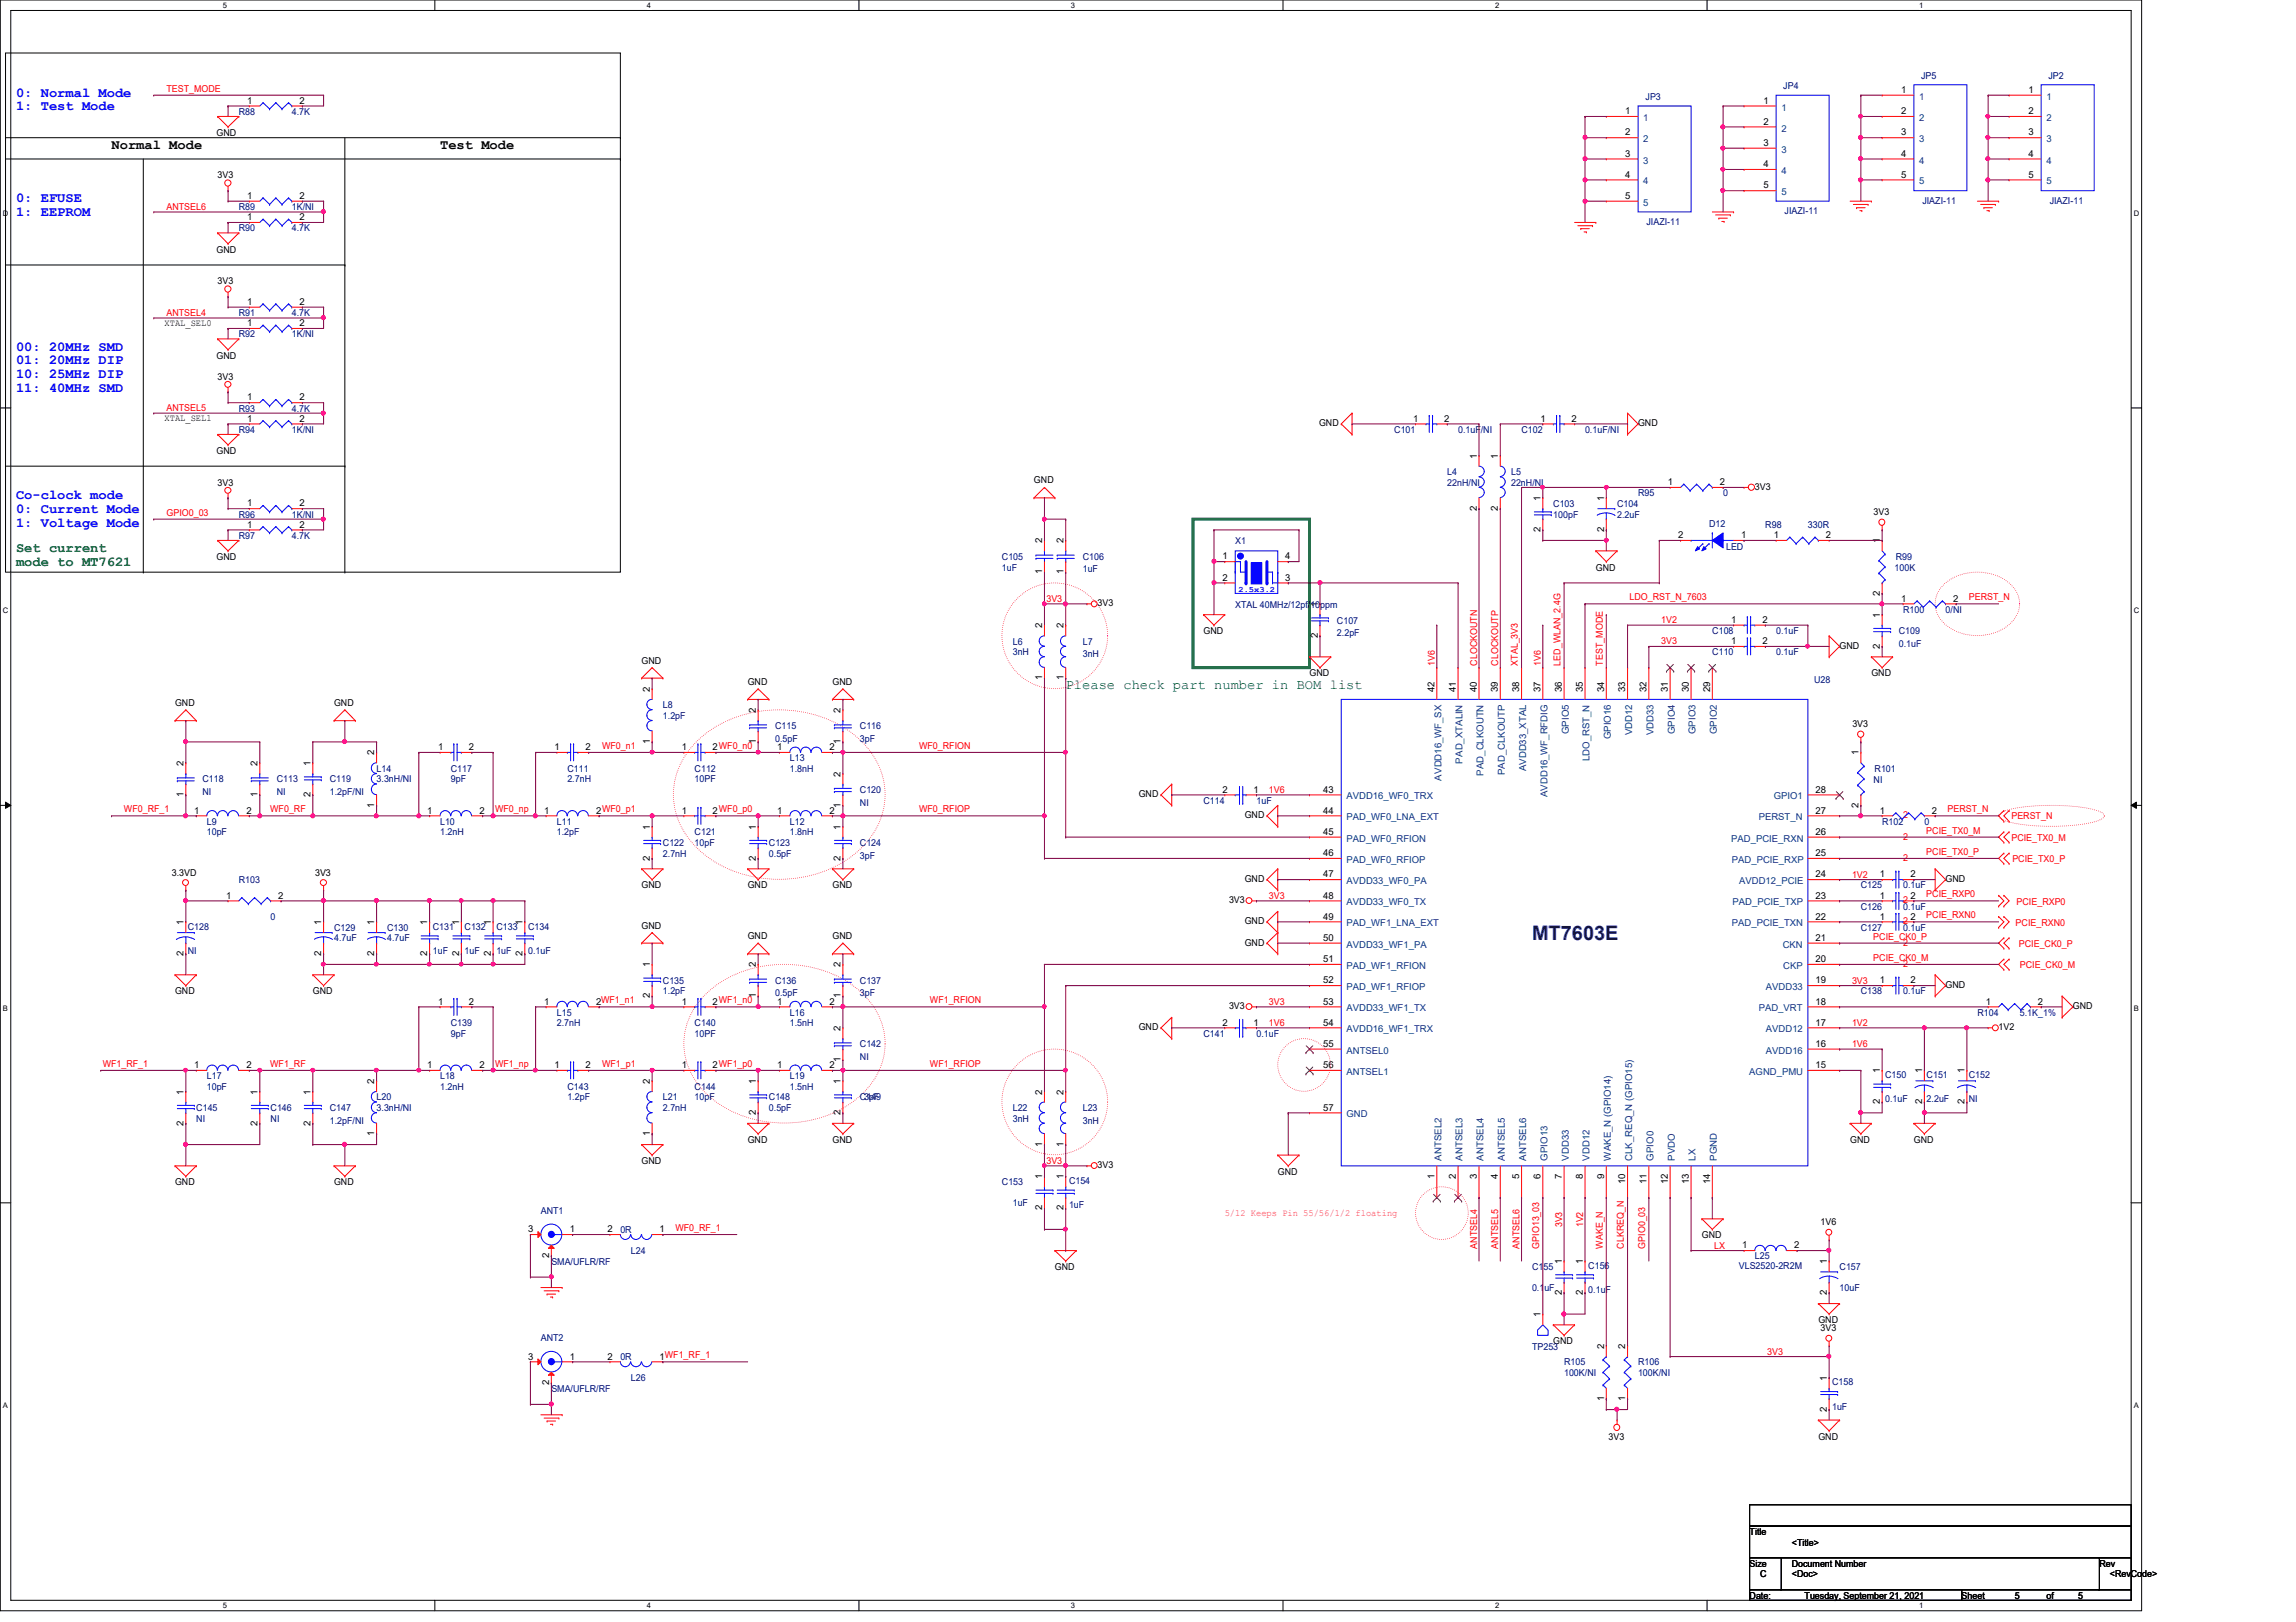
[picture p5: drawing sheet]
<svg xmlns="http://www.w3.org/2000/svg" width="297mm" height="210mm" viewBox="0 0 297 210" stroke-linecap="round" stroke-linejoin="round" font-family="sans-serif">
<defs><g id="words">
<text font-size="2.6" fill="#000080" x="198.2" y="121.7">MT7603E</text>
<g font-size="1.8" fill="#00f">
<text x="2.1" y="12.5">0: Normal Mode</text>
<text x="2.1" y="14.3">1: Test Mode</text>
<text x="2.1" y="26.2">0: EFUSE</text>
<text x="2.1" y="28">1: EEPROM</text>
<text x="2.1" y="45.4">00: 20MHz SMD</text>
<text x="2.1" y="47.2">01: 20MHz DIP</text>
<text x="2.1" y="48.9">10: 25MHz DIP</text>
<text x="2.1" y="50.7">11: 40MHz SMD</text>
<text x="2.1" y="64.6">Co-clock mode</text>
<text x="2.1" y="66.4">0: Current Mode</text>
<text x="2.1" y="68.2">1: Voltage Mode</text>
</g>
<g font-size="1.8">
<text x="14.4" y="19.3">Normal Mode</text>
<text x="56.9" y="19.3">Test Mode</text>
</g>
<g font-size="1.8" fill="#008000">
<text x="2.1" y="71.5">Set current</text>
<text x="2.1" y="73.2">mode to MT7621</text>
<text x="137.9" y="89.2">Please check part number in BOM list</text>
</g>
<g font-size="1.2" fill="#f00">
<text x="21.5" y="11.9">TEST_MODE</text>
<text x="21.5" y="27.2">ANTSEL6</text>
<text x="21.5" y="40.9">ANTSEL4</text>
<text x="21.5" y="53.2">ANTSEL5</text>
<text x="21.5" y="66.7">GPIO0_03</text>
<text x="135.4" y="77.9">3V3</text>
<text x="210.8" y="77.7">LDO_RST_N_7603</text>
<text x="254.7" y="77.7">PERST_N</text>
<text x="214.9" y="80.6">1V2</text>
<text x="214.9" y="83.4">3V3</text>
<text x="185.6" y="86.1" transform="rotate(-90 185.6 86.1)">1V6</text>
<text x="191.1" y="86.1" transform="rotate(-90 191.1 86.1)">CLOCKOUTN</text>
<text x="193.8" y="86.1" transform="rotate(-90 193.8 86.1)">CLOCKOUTP</text>
<text x="196.4" y="86.1" transform="rotate(-90 196.4 86.1)">XTAL_3V3</text>
<text x="199.3" y="86.1" transform="rotate(-90 199.3 86.1)">1V6</text>
<text x="201.9" y="86.1" transform="rotate(-90 201.9 86.1)">LED_WLAN_2.4G</text>
<text x="207.3" y="86.1" transform="rotate(-90 207.3 86.1)">TEST_MODE</text>
<text x="77.9" y="96.9">WF0_n1</text>
<text x="118.9" y="96.9">WF0_RFION</text>
<text x="16" y="105.1">WF0_RF_1</text>
<text x="35" y="105.1">WF0_RF</text>
<text x="64" y="105.1">WF0_np</text>
<text x="118.9" y="105.1">WF0_RFIOP</text>
<text x="164.2" y="102.6">1V6</text>
<text x="246.2" y="105.9">2</text>
<text x="249.2" y="107.9">PCIE_TX0_M</text>
<text x="252" y="105.1">PERST_N</text>
<text x="260.2" y="106">PERST_N</text>
<text x="239.6" y="113.6">1V2</text>
<text x="246.2" y="108.7">2</text>
<text x="246.2" y="111.4">2</text>
<text x="249.2" y="110.6">PCIE_TX0_P</text>
<text x="260.2" y="108.8">PCIE_TX0_M</text>
<text x="260.3" y="111.5">PCIE_TX0_P</text>
<text x="164.2" y="116.3">3V3</text>
<text x="246.2" y="119.6">2</text>
<text x="246.2" y="116.9">2</text>
<text x="249.2" y="116.1">PCIE_RXP0</text>
<text x="249.2" y="118.8">PCIE_RXN0</text>
<text x="260.8" y="119.9">PCIE_RXN0</text>
<text x="260.9" y="117.2">PCIE_RXP0</text>
<text x="242.4" y="121.6">PCIE_CK0_P</text>
<text x="242.4" y="124.3">PCIE_CK0_M</text>
<text x="246.2" y="125.1">2</text>
<text x="246.2" y="122.4">2</text>
<text x="261.2" y="122.5">PCIE_CK0_P</text>
<text x="261.3" y="125.3">PCIE_CK0_M</text>
<text x="120.3" y="129.8">WF1_RFION</text>
<text x="164.2" y="130">3V3</text>
<text x="239.6" y="127.3">3V3</text>
<text x="164.2" y="132.8">1V6</text>
<text x="239.6" y="135.5">1V6</text>
<text x="239.6" y="132.8">1V2</text>
<text x="13.3" y="138">WF1_RF_1</text>
<text x="35" y="138">WF1_RF</text>
<text x="64" y="138">WF1_np</text>
<text x="77.9" y="138">WF1_p1</text>
<text x="120.3" y="138">WF1_RFIOP</text>
<text x="135.4" y="150.6">3V3</text>
<text x="87.4" y="159.3">WF0_RF_1</text>
<text x="191.1" y="161.6" transform="rotate(-90 191.1 161.6)">ANTSEL4</text>
<text x="193.8" y="161.6" transform="rotate(-90 193.8 161.6)">ANTSEL5</text>
<text x="196.6" y="161.6" transform="rotate(-90 196.6 161.6)">ANTSEL6</text>
<text x="199.1" y="161.6" transform="rotate(-90 199.1 161.6)">GPIO13_03</text>
<text x="202.1" y="158.8" transform="rotate(-90 202.1 158.8)">3V3</text>
<text x="204.8" y="158.8" transform="rotate(-90 204.8 158.8)">1V2</text>
<text x="207.3" y="161.6" transform="rotate(-90 207.3 161.6)">WAKE_N</text>
<text x="210.1" y="161.6" transform="rotate(-90 210.1 161.6)">CLKREQ_N</text>
<text x="212.8" y="161.6" transform="rotate(-90 212.8 161.6)">GPIO0_03</text>
<text x="221.8" y="161.6">LX</text>
<text x="228.6" y="175.3">3V3</text>
</g>
<g font-size="1.2" fill="#000080">
<text x="230.7" y="11.6">JP4</text>
<text x="248.5" y="10.2">JP5</text>
<text x="265" y="10.2">JP2</text>
<text x="30.9" y="14.9">R88</text>
<text x="37.8" y="14.9">4.7K</text>
<text x="212.9" y="12.9">JP3</text>
<text x="30.9" y="27.2">R89</text>
<text x="30.9" y="29.9">R90</text>
<text x="37.8" y="27.2">1K/NI</text>
<text x="37.8" y="29.9">4.7K</text>
<text x="213" y="29.1">JIAZI-11</text>
<text x="230.9" y="27.7">JIAZI-11</text>
<text x="248.7" y="26.4">JIAZI-11</text>
<text x="265.2" y="26.4">JIAZI-11</text>
<text x="30.9" y="40.9">R91</text>
<text x="37.8" y="40.9">4.7K</text>
<text x="30.9" y="43.6">R92</text>
<text x="37.8" y="43.6">1K/NI</text>
<text x="30.9" y="53.3">R93</text>
<text x="37.8" y="53.3">4.7K</text>
<text x="30.9" y="56">R94</text>
<text x="37.8" y="56">1K/NI</text>
<text x="180.4" y="56">C101</text>
<text x="188.6" y="56">0.1uF/NI</text>
<text x="196.8" y="56">C102</text>
<text x="205.1" y="56">0.1uF/NI</text>
<text x="187.2" y="61.5">L4</text>
<text x="187.2" y="62.9">22nH/NI</text>
<text x="195.5" y="61.5">L5</text>
<text x="195.5" y="62.9">22nH/NI</text>
<text x="201" y="65.6">C103</text>
<text x="209.2" y="65.6">C104</text>
<text x="211.9" y="64.2">R95</text>
<text x="222.9" y="64.2">0</text>
<text x="30.9" y="69.7">R97</text>
<text x="30.9" y="67">R96</text>
<text x="37.8" y="69.7">4.7K</text>
<text x="37.8" y="67">1K/NI</text>
<text x="159.8" y="70.4">X1</text>
<text x="201" y="67">100pF</text>
<text x="209.2" y="67">2.2uF</text>
<text x="221.1" y="68.2">D12</text>
<text x="223.3" y="71.2">LED</text>
<text x="228.4" y="68.3">R98</text>
<text x="233.9" y="68.3">330R</text>
<text x="129.6" y="72.4">C105</text>
<text x="129.6" y="73.8">1uF</text>
<text x="140.1" y="72.4">C106</text>
<text x="140.1" y="74.1">1uF</text>
<text x="245.1" y="74">100K</text>
<text x="245.3" y="72.4">R99</text>
<text x="131" y="83.4">L6</text>
<text x="140.1" y="83.4">L7</text>
<text x="159.8" y="78.7">XTAL 40MHz/12pf/10ppm</text>
<text x="173" y="80.7">C107</text>
<text x="173" y="82.3">2.2pF</text>
<text x="221.5" y="82">C108</text>
<text x="229.8" y="82">0.1uF</text>
<text x="245.7" y="82">C109</text>
<text x="245.7" y="83.7">0.1uF</text>
<text x="246.2" y="79.3">R100</text>
<text x="251.7" y="79.3">0/NI</text>
<text x="131" y="84.8">3nH</text>
<text x="140.1" y="85">3nH</text>
<text x="221.5" y="84.8">C110</text>
<text x="229.8" y="84.8">0.1uF</text>
<text x="234.7" y="88.3">U28</text>
<text x="85.8" y="91.7">L8</text>
<text x="85.8" y="93">1.2pF</text>
<text x="100.3" y="94.4">C115</text>
<text x="111.2" y="94.4">C116</text>
<text x="26.2" y="101.3">C118</text>
<text x="35.8" y="101.3">C113</text>
<text x="42.7" y="101.3">C119</text>
<text x="48.7" y="99.9">L14</text>
<text x="48.7" y="101.3">3.3nH/NI</text>
<text x="58.3" y="99.9">C117</text>
<text x="58.3" y="101.3">9pF</text>
<text x="73.4" y="99.9">C111</text>
<text x="73.4" y="101.3">2.7nH</text>
<text x="89.9" y="99.9">C112</text>
<text x="89.9" y="101.3">10PF</text>
<text x="100.3" y="96.1">0.5pF</text>
<text x="102.2" y="98.5">L13</text>
<text x="102.2" y="99.9">1.8nH</text>
<text x="111.2" y="96.1">3pF</text>
<text x="242.4" y="101.4">NI</text>
<text x="242.5" y="99.9">R101</text>
<text x="26.2" y="102.9">NI</text>
<text x="26.8" y="106.7">L9</text>
<text x="35.8" y="102.9">NI</text>
<text x="42.7" y="102.9">1.2pF/NI</text>
<text x="56.9" y="106.7">L10</text>
<text x="72" y="106.7">L11</text>
<text x="102.2" y="106.7">L12</text>
<text x="111.2" y="102.6">C120</text>
<text x="111.2" y="104.3">NI</text>
<text x="155.7" y="104">C114</text>
<text x="162.6" y="104">1uF</text>
<text x="243.5" y="106.7">R102</text>
<text x="249" y="106.7">0</text>
<text x="26.8" y="108.1">10pF</text>
<text x="56.9" y="108.1">1.2nH</text>
<text x="72" y="108.1">1.2pF</text>
<text x="85.8" y="109.5">C122</text>
<text x="85.8" y="110.9">2.7nH</text>
<text x="89.9" y="108.1">C121</text>
<text x="89.9" y="109.5">10pF</text>
<text x="99.5" y="109.5">C123</text>
<text x="99.5" y="110.9">0.5pF</text>
<text x="102.2" y="108.1">1.8nH</text>
<text x="111.2" y="109.5">C124</text>
<text x="111.2" y="111.1">3pF</text>
<text x="30.9" y="114.3">R103</text>
<text x="35" y="119.1">0</text>
<text x="240.7" y="117.7">C126</text>
<text x="240.7" y="115">C125</text>
<text x="246.2" y="117.7">0.1uF</text>
<text x="246.2" y="115">0.1uF</text>
<text x="24.3" y="120.3">C128</text>
<text x="24.3" y="123.5">NI</text>
<text x="43.2" y="120.4">C129</text>
<text x="43.2" y="121.8">4.7uF</text>
<text x="50.1" y="120.4">C130</text>
<text x="50.1" y="121.8">4.7uF</text>
<text x="56" y="120.3">C131</text>
<text x="56" y="123.5">1uF</text>
<text x="60.1" y="120.3">C132</text>
<text x="60.1" y="123.5">1uF</text>
<text x="64.2" y="120.3">C133</text>
<text x="64.2" y="123.5">1uF</text>
<text x="68.3" y="120.3">C134</text>
<text x="68.3" y="123.5">0.1uF</text>
<text x="240.7" y="120.4">C127</text>
<text x="246.2" y="120.4">0.1uF</text>
<text x="72" y="131.4">L15</text>
<text x="85.8" y="127.3">C135</text>
<text x="85.8" y="128.7">1.2pF</text>
<text x="100.3" y="127.3">C136</text>
<text x="100.3" y="128.9">0.5pF</text>
<text x="102.2" y="131.4">L16</text>
<text x="111.2" y="127.3">C137</text>
<text x="111.2" y="128.9">3pF</text>
<text x="240.7" y="128.7">C138</text>
<text x="246.2" y="128.7">0.1uF</text>
<text x="255.8" y="131.4">R104</text>
<text x="261.3" y="131.4">5.1K_1%</text>
<text x="58.3" y="132.8">C139</text>
<text x="58.3" y="134.2">9pF</text>
<text x="72" y="132.8">2.7nH</text>
<text x="89.9" y="132.8">C140</text>
<text x="89.9" y="134.2">10PF</text>
<text x="102.2" y="132.8">1.5nH</text>
<text x="111.2" y="135.6">C142</text>
<text x="111.2" y="137.2">NI</text>
<text x="155.7" y="134.2">C141</text>
<text x="162.6" y="134.2">0.1uF</text>
<text x="25.4" y="143.8">C145</text>
<text x="26.8" y="139.7">L17</text>
<text x="26.8" y="141">10pF</text>
<text x="35" y="143.8">C146</text>
<text x="42.7" y="143.8">C147</text>
<text x="48.7" y="142.4">L20</text>
<text x="48.7" y="143.8">3.3nH/NI</text>
<text x="56.9" y="139.7">L18</text>
<text x="56.9" y="141">1.2nH</text>
<text x="73.4" y="141">C143</text>
<text x="73.4" y="142.4">1.2pF</text>
<text x="85.8" y="142.4">L21</text>
<text x="85.8" y="143.8">2.7nH</text>
<text x="89.9" y="141">C144</text>
<text x="89.9" y="142.4">10pF</text>
<text x="99.5" y="142.4">C148</text>
<text x="99.5" y="143.8">0.5pF</text>
<text x="102.2" y="139.7">L19</text>
<text x="102.2" y="141">1.5nH</text>
<text x="111.2" y="142.4">C149</text>
<text x="111.8" y="142.4">3pF</text>
<text x="131" y="143.8">L22</text>
<text x="140.1" y="143.8">L23</text>
<text x="243.9" y="139.5">C150</text>
<text x="243.9" y="142.7">0.1uF</text>
<text x="249.3" y="139.5">C151</text>
<text x="249.3" y="142.7">2.2uF</text>
<text x="254.7" y="139.5">C152</text>
<text x="254.7" y="142.7">NI</text>
<text x="25.4" y="145.2">NI</text>
<text x="35" y="145.2">NI</text>
<text x="42.7" y="145.4">1.2pF/NI</text>
<text x="131" y="145.2">3nH</text>
<text x="140.1" y="145.4">3nH</text>
<text x="129.6" y="153.4">C153</text>
<text x="138.3" y="153.2">C154</text>
<text x="70" y="157.1">ANT1</text>
<text x="80.3" y="159.6">0R</text>
<text x="131" y="156.1">1uF</text>
<text x="138.3" y="156.4">1uF</text>
<text x="71.3" y="163.7">SMA/UFLR/RF</text>
<text x="81.6" y="162.3">L24</text>
<text x="198.2" y="164.3">C155</text>
<text x="198.2" y="167.1">0.1uF</text>
<text x="205.5" y="164.2">C156</text>
<text x="205.5" y="167.3">0.1uF</text>
<text x="225" y="164.2">VLS2520-2R2M</text>
<text x="227" y="163">L25</text>
<text x="238" y="164.3">C157</text>
<text x="238" y="167.1">10uF</text>
<text x="70" y="173.5">ANT2</text>
<text x="80.3" y="176">0R</text>
<text x="81.6" y="178.7">L26</text>
<text x="198.2" y="174.8">TP253</text>
<text x="202.4" y="176.7">R105</text>
<text x="202.4" y="178.1">100K/NI</text>
<text x="211.9" y="176.7">R106</text>
<text x="211.9" y="178.1">100K/NI</text>
<text x="237" y="179.3">C158</text>
<text x="71.3" y="180.1">SMA/UFLR/RF</text>
<text x="237" y="182.5">1uF</text>
</g>
<g font-size="1.2">
<text x="28" y="17.6">GND</text>
<text x="32" y="13.4">1</text>
<text x="38.7" y="13.4">2</text>
<text x="210.3" y="14.8">1</text>
<text x="210.3" y="17.5">2</text>
<text x="228.1" y="13.4">1</text>
<text x="228.1" y="16.1">2</text>
<text x="246" y="12">1</text>
<text x="246" y="14.8">2</text>
<text x="246" y="17.5">3</text>
<text x="262.4" y="12">1</text>
<text x="262.4" y="14.8">2</text>
<text x="262.4" y="17.5">3</text>
<text x="28.1" y="23.1">3V3</text>
<text x="210.3" y="20.3">3</text>
<text x="210.3" y="23">4</text>
<text x="228.1" y="18.9">3</text>
<text x="228.1" y="21.6">4</text>
<text x="246" y="20.3">4</text>
<text x="246" y="23">5</text>
<text x="262.4" y="20.3">4</text>
<text x="262.4" y="23">5</text>
<text x="32" y="25.7">1</text>
<text x="32" y="28.5">1</text>
<text x="38.7" y="25.7">2</text>
<text x="38.7" y="28.5">2</text>
<text x="210.3" y="25.7">5</text>
<text x="228.1" y="24.4">5</text>
<text x="28" y="32.7">GND</text>
<text x="28.1" y="36.8">3V3</text>
<text x="32" y="39.5">1</text>
<text x="38.7" y="39.5">2</text>
<text x="21.3" y="42.2">XTAL_SEL0</text>
<text x="28" y="46.4">GND</text>
<text x="32" y="42.2">1</text>
<text x="38.7" y="42.2">2</text>
<text x="28.1" y="49.1">3V3</text>
<text x="32" y="51.8">1</text>
<text x="38.7" y="51.8">2</text>
<text x="21.3" y="54.5">XTAL_SEL1</text>
<text x="28" y="58.7">GND</text>
<text x="32" y="54.6">1</text>
<text x="38.7" y="54.6">2</text>
<text x="170.6" y="55.2">GND</text>
<text x="182.8" y="54.6">1</text>
<text x="186.9" y="54.6">2</text>
<text x="191" y="59.4" transform="rotate(-90 191 59.4)">1</text>
<text x="193.8" y="59.4" transform="rotate(-90 193.8 59.4)">1</text>
<text x="199.3" y="54.6">1</text>
<text x="203.3" y="54.6">2</text>
<text x="211.9" y="55.2">GND</text>
<text x="28.1" y="62.9">3V3</text>
<text x="32" y="65.5">1</text>
<text x="38.7" y="65.5">2</text>
<text x="133.8" y="62.6">GND</text>
<text x="199.3" y="64.9" transform="rotate(-90 199.3 64.9)">1</text>
<text x="207.5" y="64.9" transform="rotate(-90 207.5 64.9)">1</text>
<text x="215.8" y="62.8">1</text>
<text x="222.5" y="62.8">2</text>
<text x="227" y="63.4">3V3</text>
<text x="32" y="68.3">1</text>
<text x="38.7" y="68.3">2</text>
<text x="134.8" y="70.3" transform="rotate(-90 134.8 70.3)">2</text>
<text x="137.6" y="70.3" transform="rotate(-90 137.6 70.3)">2</text>
<text x="191" y="66.1" transform="rotate(-90 191 66.1)">2</text>
<text x="193.8" y="66.1" transform="rotate(-90 193.8 66.1)">2</text>
<text x="199.3" y="68.8" transform="rotate(-90 199.3 68.8)">2</text>
<text x="207.5" y="68.8" transform="rotate(-90 207.5 68.8)">2</text>
<text x="217.1" y="69.6">2</text>
<text x="225.3" y="69.6">1</text>
<text x="229.5" y="69.6">1</text>
<text x="236.2" y="69.6">2</text>
<text x="242.4" y="66.7">3V3</text>
<text x="243.2" y="70.3" transform="rotate(-90 243.2 70.3)">1</text>
<text x="28" y="72.4">GND</text>
<text x="134.8" y="74.3" transform="rotate(-90 134.8 74.3)">1</text>
<text x="137.6" y="74.3" transform="rotate(-90 137.6 74.3)">1</text>
<text x="158.2" y="72.4">1</text>
<text x="158.2" y="75.1">2</text>
<text x="166.3" y="72.4">4</text>
<text x="166.3" y="75.1">3</text>
<text x="206.5" y="73.8">GND</text>
<text x="243.2" y="77.1" transform="rotate(-90 243.2 77.1)">2</text>
<text x="246" y="77.9">1</text>
<text x="252.7" y="77.9">2</text>
<text x="134.8" y="81.3" transform="rotate(-90 134.8 81.3)">2</text>
<text x="137.6" y="81.3" transform="rotate(-90 137.6 81.3)">2</text>
<text x="142" y="78.5">3V3</text>
<text x="155.7" y="82">GND</text>
<text x="170.5" y="82.5" transform="rotate(-90 170.5 82.5)">2</text>
<text x="170.5" y="78.6" transform="rotate(-90 170.5 78.6)">1</text>
<text x="224" y="80.6">1</text>
<text x="224" y="83.4">1</text>
<text x="228" y="80.6">2</text>
<text x="228" y="83.4">2</text>
<text x="238" y="84">GND</text>
<text x="243.2" y="83.9" transform="rotate(-90 243.2 83.9)">2</text>
<text x="243.2" y="79.9" transform="rotate(-90 243.2 79.9)">1</text>
<text x="83" y="85.9">GND</text>
<text x="84.1" y="89.5" transform="rotate(-90 84.1 89.5)">2</text>
<text x="96.7" y="88.6">GND</text>
<text x="107.7" y="88.6">GND</text>
<text x="134.8" y="88.1" transform="rotate(-90 134.8 88.1)">1</text>
<text x="137.6" y="88.1" transform="rotate(-90 137.6 88.1)">1</text>
<text x="169.4" y="87.5">GND</text>
<text x="185.6" y="89.5" transform="rotate(-90 185.6 89.5)">42</text>
<text x="188.3" y="89.5" transform="rotate(-90 188.3 89.5)">41</text>
<text x="191" y="89.5" transform="rotate(-90 191 89.5)">40</text>
<text x="193.8" y="89.5" transform="rotate(-90 193.8 89.5)">39</text>
<text x="196.6" y="89.5" transform="rotate(-90 196.6 89.5)">38</text>
<text x="199.3" y="89.5" transform="rotate(-90 199.3 89.5)">37</text>
<text x="202.1" y="89.5" transform="rotate(-90 202.1 89.5)">36</text>
<text x="204.8" y="89.5" transform="rotate(-90 204.8 89.5)">35</text>
<text x="207.5" y="89.5" transform="rotate(-90 207.5 89.5)">34</text>
<text x="210.3" y="89.5" transform="rotate(-90 210.3 89.5)">33</text>
<text x="213" y="89.5" transform="rotate(-90 213 89.5)">32</text>
<text x="215.8" y="89.5" transform="rotate(-90 215.8 89.5)">31</text>
<text x="218.5" y="89.5" transform="rotate(-90 218.5 89.5)">30</text>
<text x="221.2" y="89.5" transform="rotate(-90 221.2 89.5)">29</text>
<text x="242.1" y="87.5">GND</text>
<text x="22.6" y="91.4">GND</text>
<text x="43.2" y="91.4">GND</text>
<text x="97.8" y="92.3" transform="rotate(-90 97.8 92.3)">2</text>
<text x="108.8" y="92.3" transform="rotate(-90 108.8 92.3)">2</text>
<text x="239.6" y="94.1">3V3</text>
<text x="23.7" y="99.1" transform="rotate(-90 23.7 99.1)">2</text>
<text x="33.3" y="99.1" transform="rotate(-90 33.3 99.1)">2</text>
<text x="40.2" y="99.1" transform="rotate(-90 40.2 99.1)">1</text>
<text x="48.4" y="97.7" transform="rotate(-90 48.4 97.7)">2</text>
<text x="56.7" y="97.1">1</text>
<text x="60.7" y="97.1">2</text>
<text x="71.8" y="97.1">1</text>
<text x="75.7" y="97.1">2</text>
<text x="84.1" y="96.3" transform="rotate(-90 84.1 96.3)">1</text>
<text x="88.2" y="97.1">1</text>
<text x="92.2" y="97.1">2WF0_n0</text>
<text x="97.8" y="96.3" transform="rotate(-90 97.8 96.3)">1</text>
<text x="100.5" y="97.1">1</text>
<text x="107.3" y="97.1">2</text>
<text x="108.8" y="100.5" transform="rotate(-90 108.8 100.5)">2</text>
<text x="108.8" y="96.3" transform="rotate(-90 108.8 96.3)">1</text>
<text x="240.5" y="97.7" transform="rotate(-90 240.5 97.7)">1</text>
<text x="23.7" y="103.1" transform="rotate(-90 23.7 103.1)">1</text>
<text x="25.1" y="105.3">1</text>
<text x="31.9" y="105.3">2</text>
<text x="33.3" y="103.1" transform="rotate(-90 33.3 103.1)">1</text>
<text x="40.2" y="103.1" transform="rotate(-90 40.2 103.1)">2</text>
<text x="48.4" y="104.5" transform="rotate(-90 48.4 104.5)">1</text>
<text x="55.3" y="105.3">1</text>
<text x="62" y="105.3">2</text>
<text x="70.4" y="105.3">1</text>
<text x="77.1" y="105.3">2WF0_p1</text>
<text x="84.1" y="107.4" transform="rotate(-90 84.1 107.4)">1</text>
<text x="88.2" y="105.3">1</text>
<text x="92.2" y="105.3">2WF0_p0</text>
<text x="97.8" y="107.4" transform="rotate(-90 97.8 107.4)">1</text>
<text x="100.5" y="105.3">1</text>
<text x="107.3" y="105.3">2</text>
<text x="108.8" y="107.4" transform="rotate(-90 108.8 107.4)">1</text>
<text x="108.8" y="104.5" transform="rotate(-90 108.8 104.5)">1</text>
<text x="147.3" y="103.2">GND</text>
<text x="158.2" y="102.6">2</text>
<text x="161" y="105.9">GND</text>
<text x="162.2" y="102.6">1</text>
<text x="171.2" y="102.6">43</text>
<text x="171.2" y="105.3">44</text>
<text x="234.9" y="105.3">27</text>
<text x="234.9" y="102.6">28</text>
<text x="240.5" y="104.5" transform="rotate(-90 240.5 104.5)">2</text>
<text x="243.2" y="105.3">1</text>
<text x="249.9" y="105.3">2</text>
<text x="22.2" y="113.3">3.3VD</text>
<text x="40.8" y="113.3">3V3</text>
<text x="84.1" y="111.4" transform="rotate(-90 84.1 111.4)">2</text>
<text x="97.8" y="111.4" transform="rotate(-90 97.8 111.4)">2</text>
<text x="108.8" y="111.4" transform="rotate(-90 108.8 111.4)">2</text>
<text x="171.2" y="110.8">46</text>
<text x="171.2" y="113.5">47</text>
<text x="171.2" y="108">45</text>
<text x="234.9" y="113.5">24</text>
<text x="234.9" y="110.8">25</text>
<text x="234.9" y="108">26</text>
<text x="243.2" y="113.5">1</text>
<text x="247.2" y="113.5">2</text>
<text x="23.7" y="119.7" transform="rotate(-90 23.7 119.7)">1</text>
<text x="29.2" y="116.3">1</text>
<text x="36" y="116.3">2</text>
<text x="41.6" y="119.7" transform="rotate(-90 41.6 119.7)">1</text>
<text x="48.4" y="119.7" transform="rotate(-90 48.4 119.7)">1</text>
<text x="55.3" y="119.7" transform="rotate(-90 55.3 119.7)">1</text>
<text x="59.4" y="119.7" transform="rotate(-90 59.4 119.7)">1</text>
<text x="63.5" y="119.7" transform="rotate(-90 63.5 119.7)">1</text>
<text x="67.6" y="119.7" transform="rotate(-90 67.6 119.7)">1</text>
<text x="83" y="115">GND</text>
<text x="96.7" y="115">GND</text>
<text x="107.7" y="115">GND</text>
<text x="159" y="116.9">3V3</text>
<text x="161" y="114.1">GND</text>
<text x="161" y="119.6">GND</text>
<text x="171.2" y="116.3">48</text>
<text x="171.2" y="119">49</text>
<text x="234.9" y="119">22</text>
<text x="234.9" y="116.3">23</text>
<text x="243.2" y="116.3">1</text>
<text x="243.2" y="119">1</text>
<text x="247.2" y="116.3">2</text>
<text x="247.2" y="119">2</text>
<text x="251.7" y="114.1">GND</text>
<text x="23.7" y="123.7" transform="rotate(-90 23.7 123.7)">2</text>
<text x="41.6" y="123.7" transform="rotate(-90 41.6 123.7)">2</text>
<text x="48.4" y="123.7" transform="rotate(-90 48.4 123.7)">2</text>
<text x="55.3" y="123.7" transform="rotate(-90 55.3 123.7)">2</text>
<text x="59.4" y="123.7" transform="rotate(-90 59.4 123.7)">2</text>
<text x="63.5" y="123.7" transform="rotate(-90 63.5 123.7)">2</text>
<text x="67.6" y="123.7" transform="rotate(-90 67.6 123.7)">2</text>
<text x="83" y="120.2">GND</text>
<text x="84.1" y="125.2" transform="rotate(-90 84.1 125.2)">1</text>
<text x="96.7" y="121.5">GND</text>
<text x="97.8" y="125.2" transform="rotate(-90 97.8 125.2)">2</text>
<text x="107.7" y="121.5">GND</text>
<text x="108.8" y="125.2" transform="rotate(-90 108.8 125.2)">2</text>
<text x="161" y="122.4">GND</text>
<text x="171.2" y="121.8">50</text>
<text x="171.2" y="124.5">51</text>
<text x="234.9" y="124.5">20</text>
<text x="234.9" y="121.8">21</text>
<text x="22.6" y="128.7">GND</text>
<text x="40.5" y="128.7">GND</text>
<text x="56.7" y="130">1</text>
<text x="60.7" y="130">2</text>
<text x="70.4" y="130">1</text>
<text x="77.1" y="130">2WF1_n1</text>
<text x="84.1" y="129.2" transform="rotate(-90 84.1 129.2)">2</text>
<text x="88.2" y="130">1</text>
<text x="92.2" y="130">2WF1_n0</text>
<text x="97.8" y="129.2" transform="rotate(-90 97.8 129.2)">1</text>
<text x="100.5" y="130">1</text>
<text x="107.3" y="130">2</text>
<text x="108.8" y="129.2" transform="rotate(-90 108.8 129.2)">1</text>
<text x="159" y="130.6">3V3</text>
<text x="171.2" y="127.3">52</text>
<text x="171.2" y="130">53</text>
<text x="234.9" y="130">18</text>
<text x="234.9" y="127.3">19</text>
<text x="243.2" y="127.3">1</text>
<text x="247.2" y="127.3">2</text>
<text x="251.7" y="127.8">GND</text>
<text x="256.9" y="130">1</text>
<text x="263.6" y="130">2</text>
<text x="268.2" y="130.6">GND</text>
<text x="108.8" y="137.4" transform="rotate(-90 108.8 137.4)">1</text>
<text x="108.8" y="133.4" transform="rotate(-90 108.8 133.4)">2</text>
<text x="147.3" y="133.3">GND</text>
<text x="158.2" y="132.7">2</text>
<text x="162.2" y="132.7">1</text>
<text x="171.2" y="132.7">54</text>
<text x="171.2" y="135.5">55</text>
<text x="234.9" y="135.5">16</text>
<text x="234.9" y="132.7">17</text>
<text x="258.6" y="133.3">1V2</text>
<text x="23.7" y="141.6" transform="rotate(-90 23.7 141.6)">1</text>
<text x="25.1" y="138.2">1</text>
<text x="31.9" y="138.2">2</text>
<text x="33.3" y="141.6" transform="rotate(-90 33.3 141.6)">1</text>
<text x="40.2" y="141.6" transform="rotate(-90 40.2 141.6)">1</text>
<text x="48.4" y="140.3" transform="rotate(-90 48.4 140.3)">2</text>
<text x="55.3" y="138.2">1</text>
<text x="62" y="138.2">2</text>
<text x="71.8" y="138.2">1</text>
<text x="75.7" y="138.2">2</text>
<text x="84.1" y="140.3" transform="rotate(-90 84.1 140.3)">2</text>
<text x="88.2" y="138.2">1</text>
<text x="92.2" y="138.2">2WF1_p0</text>
<text x="97.8" y="140.3" transform="rotate(-90 97.8 140.3)">1</text>
<text x="100.5" y="138.2">1</text>
<text x="107.3" y="138.2">2</text>
<text x="108.8" y="140.3" transform="rotate(-90 108.8 140.3)">1</text>
<text x="134.8" y="141.6" transform="rotate(-90 134.8 141.6)">2</text>
<text x="137.6" y="141.6" transform="rotate(-90 137.6 141.6)">2</text>
<text x="171.2" y="138.2">56</text>
<text x="171.2" y="143.7">57</text>
<text x="234.9" y="138.2">15</text>
<text x="243.2" y="142.9" transform="rotate(-90 243.2 142.9)">2</text>
<text x="243.2" y="138.9" transform="rotate(-90 243.2 138.9)">1</text>
<text x="248.7" y="142.9" transform="rotate(-90 248.7 142.9)">2</text>
<text x="248.7" y="138.9" transform="rotate(-90 248.7 138.9)">1</text>
<text x="254.2" y="142.9" transform="rotate(-90 254.2 142.9)">2</text>
<text x="254.2" y="138.9" transform="rotate(-90 254.2 138.9)">1</text>
<text x="23.7" y="145.7" transform="rotate(-90 23.7 145.7)">2</text>
<text x="33.3" y="145.7" transform="rotate(-90 33.3 145.7)">2</text>
<text x="40.2" y="145.7" transform="rotate(-90 40.2 145.7)">2</text>
<text x="48.4" y="147" transform="rotate(-90 48.4 147)">1</text>
<text x="84.1" y="147" transform="rotate(-90 84.1 147)">1</text>
<text x="96.7" y="147.9">GND</text>
<text x="97.8" y="144.3" transform="rotate(-90 97.8 144.3)">2</text>
<text x="107.7" y="147.9">GND</text>
<text x="108.8" y="144.3" transform="rotate(-90 108.8 144.3)">2</text>
<text x="134.8" y="148.4" transform="rotate(-90 134.8 148.4)">1</text>
<text x="137.6" y="148.4" transform="rotate(-90 137.6 148.4)">1</text>
<text x="239.3" y="147.9">GND</text>
<text x="247.6" y="147.9">GND</text>
<text x="22.6" y="153.4">GND</text>
<text x="43.2" y="153.4">GND</text>
<text x="83" y="150.6">GND</text>
<text x="134.8" y="152.6" transform="rotate(-90 134.8 152.6)">1</text>
<text x="137.6" y="152.6" transform="rotate(-90 137.6 152.6)">1</text>
<text x="142" y="151.2">3V3</text>
<text x="165.3" y="152">GND</text>
<text x="185.6" y="152.5" transform="rotate(-90 185.6 152.5)">1</text>
<text x="188.3" y="152.5" transform="rotate(-90 188.3 152.5)">2</text>
<text x="191" y="152.5" transform="rotate(-90 191 152.5)">3</text>
<text x="193.8" y="152.5" transform="rotate(-90 193.8 152.5)">4</text>
<text x="196.6" y="152.5" transform="rotate(-90 196.6 152.5)">5</text>
<text x="199.3" y="152.5" transform="rotate(-90 199.3 152.5)">6</text>
<text x="202.1" y="152.5" transform="rotate(-90 202.1 152.5)">7</text>
<text x="204.8" y="152.5" transform="rotate(-90 204.8 152.5)">8</text>
<text x="207.5" y="152.5" transform="rotate(-90 207.5 152.5)">9</text>
<text x="210.3" y="153.2" transform="rotate(-90 210.3 153.2)">10</text>
<text x="213" y="153.2" transform="rotate(-90 213 153.2)">11</text>
<text x="215.8" y="153.2" transform="rotate(-90 215.8 153.2)">12</text>
<text x="218.5" y="153.2" transform="rotate(-90 218.5 153.2)">13</text>
<text x="221.2" y="153.2" transform="rotate(-90 221.2 153.2)">14</text>
<text x="68.3" y="159.5">3</text>
<text x="73.7" y="159.5">1</text>
<text x="78.6" y="159.5">2</text>
<text x="85.3" y="159.5">1</text>
<text x="134.8" y="156.6" transform="rotate(-90 134.8 156.6)">2</text>
<text x="137.6" y="156.6" transform="rotate(-90 137.6 156.6)">2</text>
<text x="220.2" y="160.2">GND</text>
<text x="225.4" y="161.5">1</text>
<text x="232.1" y="161.5">2</text>
<text x="235.5" y="158.6">1V6</text>
<text x="71" y="162.8" transform="rotate(-90 71 162.8)">2</text>
<text x="136.5" y="164.3">GND</text>
<text x="202.1" y="167.6" transform="rotate(-90 202.1 167.6)">2</text>
<text x="202.1" y="163.6" transform="rotate(-90 202.1 163.6)">1</text>
<text x="204.8" y="167.6" transform="rotate(-90 204.8 167.6)">2</text>
<text x="204.8" y="163.6" transform="rotate(-90 204.8 163.6)">1</text>
<text x="236.3" y="167.6" transform="rotate(-90 236.3 167.6)">2</text>
<text x="236.3" y="163.6" transform="rotate(-90 236.3 163.6)">1</text>
<text x="199.3" y="170.5" transform="rotate(-90 199.3 170.5)">1</text>
<text x="201" y="173.9">GND</text>
<text x="235.2" y="171.2">GND</text>
<text x="235.5" y="172.3">3V3</text>
<text x="68.3" y="175.9">3</text>
<text x="71" y="179.2" transform="rotate(-90 71 179.2)">2</text>
<text x="73.7" y="175.9">1</text>
<text x="78.6" y="175.9">2</text>
<text x="85.3" y="175.9">1WF1_RF_1</text>
<text x="207.5" y="174.6" transform="rotate(-90 207.5 174.6)">2</text>
<text x="210.3" y="174.6" transform="rotate(-90 210.3 174.6)">2</text>
<text x="236.3" y="178.7" transform="rotate(-90 236.3 178.7)">1</text>
<text x="207.5" y="181.3" transform="rotate(-90 207.5 181.3)">1</text>
<text x="210.3" y="181.3" transform="rotate(-90 210.3 181.3)">1</text>
<text x="236.3" y="182.7" transform="rotate(-90 236.3 182.7)">2</text>
<text x="208.1" y="186.3">3V3</text>
<text x="235.2" y="186.3">GND</text>
<text x="226.4" y="198.6">Title</text>
<text x="226.4" y="202.7">Size</text>
<text x="231.8" y="202.7">Document Number</text>
<text x="231.8" y="200">&lt;Title&gt;</text>
<text x="271.6" y="202.7">Rev</text>
<text x="226.4" y="206.9">Date:</text>
<text x="227.7" y="204.1">C</text>
<text x="231.8" y="204.1">&lt;Doc&gt;</text>
<text x="233.5" y="206.9">Tuesday, September 21, 2021</text>
<text x="253.8" y="206.9">Sheet</text>
<text x="260.6" y="206.9">5</text>
<text x="264.7" y="206.9">of</text>
<text x="268.9" y="206.9">5</text>
<text x="273" y="204.1">&lt;RevCode&gt;</text>
</g>
<g font-size="1.2" fill="#004080">
<text x="212.6" y="15.7">1</text>
<text x="230.5" y="14.3">1</text>
<text x="230.5" y="17">2</text>
<text x="248.3" y="12.9">1</text>
<text x="248.3" y="15.7">2</text>
<text x="264.7" y="12.9">1</text>
<text x="264.7" y="15.7">2</text>
<text x="212.6" y="18.4">2</text>
<text x="212.6" y="21.2">3</text>
<text x="212.6" y="23.9">4</text>
<text x="230.5" y="19.8">3</text>
<text x="230.5" y="22.5">4</text>
<text x="248.3" y="18.4">3</text>
<text x="248.3" y="21.2">4</text>
<text x="248.3" y="23.9">5</text>
<text x="264.7" y="18.4">3</text>
<text x="264.7" y="21.2">4</text>
<text x="264.7" y="23.9">5</text>
<text x="212.6" y="26.6">5</text>
<text x="230.5" y="25.3">5</text>
<text x="202.9" y="95" transform="rotate(-90 202.9 95)">GPIO5</text>
<text x="208.4" y="95.7" transform="rotate(-90 208.4 95.7)">GPIO16</text>
<text x="211.2" y="95.2" transform="rotate(-90 211.2 95.2)">VDD12</text>
<text x="213.9" y="95.2" transform="rotate(-90 213.9 95.2)">VDD33</text>
<text x="216.7" y="95" transform="rotate(-90 216.7 95)">GPIO4</text>
<text x="219.4" y="95" transform="rotate(-90 219.4 95)">GPIO3</text>
<text x="222.1" y="95" transform="rotate(-90 222.1 95)">GPIO2</text>
<text x="186.5" y="101" transform="rotate(-90 186.5 101)">AVDD16_WF_SX</text>
<text x="189.2" y="98.8" transform="rotate(-90 189.2 98.8)">PAD_XTALIN</text>
<text x="191.9" y="100.4" transform="rotate(-90 191.9 100.4)">PAD_CLKOUTN</text>
<text x="194.7" y="100.3" transform="rotate(-90 194.7 100.3)">PAD_CLKOUTP</text>
<text x="197.4" y="99.8" transform="rotate(-90 197.4 99.8)">AVDD33_XTAL</text>
<text x="205.7" y="98.5" transform="rotate(-90 205.7 98.5)">LDO_RST_N</text>
<text x="174.2" y="103.5">AVDD16_WF0_TRX</text>
<text x="174.2" y="106.2">PAD_WF0_LNA_EXT</text>
<text x="200.2" y="103.2" transform="rotate(-90 200.2 103.2)">AVDD16_WF_RFDIG</text>
<text x="227.5" y="106.2">PERST_N</text>
<text x="229.5" y="103.5">GPIO1</text>
<text x="174.2" y="111.7">PAD_WF0_RFIOP</text>
<text x="174.2" y="108.9">PAD_WF0_RFION</text>
<text x="224" y="108.9">PAD_PCIE_RXN</text>
<text x="224.1" y="111.7">PAD_PCIE_RXP</text>
<text x="174.2" y="114.4">AVDD33_WF0_PA</text>
<text x="174.2" y="117.2">AVDD33_WF0_TX</text>
<text x="174.2" y="119.9">PAD_WF1_LNA_EXT</text>
<text x="224.1" y="119.9">PAD_PCIE_TXN</text>
<text x="224.2" y="117.2">PAD_PCIE_TXP</text>
<text x="225" y="114.4">AVDD12_PCIE</text>
<text x="174.2" y="122.6">AVDD33_WF1_PA</text>
<text x="174.2" y="125.4">PAD_WF1_RFION</text>
<text x="230.6" y="122.6">CKN</text>
<text x="230.7" y="125.4">CKP</text>
<text x="174.2" y="128.1">PAD_WF1_RFIOP</text>
<text x="174.2" y="130.9">AVDD33_WF1_TX</text>
<text x="227.5" y="130.9">PAD_VRT</text>
<text x="228.5" y="128.1">AVDD33</text>
<text x="174.2" y="133.6">AVDD16_WF1_TRX</text>
<text x="174.2" y="136.4">ANTSEL0</text>
<text x="228.5" y="136.4">AVDD16</text>
<text x="228.5" y="133.6">AVDD12</text>
<text x="174.2" y="139.1">ANTSEL1</text>
<text x="226.3" y="139.1">AGND_PMU</text>
<text x="174.2" y="144.6">GND</text>
<text x="186.5" y="150.2" transform="rotate(-90 186.5 150.2)">ANTSEL2</text>
<text x="189.2" y="150.2" transform="rotate(-90 189.2 150.2)">ANTSEL3</text>
<text x="191.9" y="150.2" transform="rotate(-90 191.9 150.2)">ANTSEL4</text>
<text x="194.7" y="150.2" transform="rotate(-90 194.7 150.2)">ANTSEL5</text>
<text x="197.4" y="150.2" transform="rotate(-90 197.4 150.2)">ANTSEL6</text>
<text x="200.2" y="150.2" transform="rotate(-90 200.2 150.2)">GPIO13</text>
<text x="202.9" y="150.2" transform="rotate(-90 202.9 150.2)">VDD33</text>
<text x="205.7" y="150.2" transform="rotate(-90 205.7 150.2)">VDD12</text>
<text x="208.4" y="150.2" transform="rotate(-90 208.4 150.2)">WAKE_N (GPIO14)</text>
<text x="211.2" y="150.2" transform="rotate(-90 211.2 150.2)">CLK_REQ_N (GPIO15)</text>
<text x="213.9" y="150.2" transform="rotate(-90 213.9 150.2)">GPIO0</text>
<text x="216.7" y="150.2" transform="rotate(-90 216.7 150.2)">PVDO</text>
<text x="219.4" y="150.2" transform="rotate(-90 219.4 150.2)">LX</text>
<text x="222.1" y="150.2" transform="rotate(-90 222.1 150.2)">PGND</text>
</g>
<text font-size="1.2" fill="#ff0080" x="158.5" y="157.4">5/12 Keeps Pin 55/56/1/2 floating</text>
<text font-size="1.1" fill="#00f" x="160.2" y="76.6">2.5x3.2</text>
<g font-size="1">
<text x="28.8" y="1">5</text>
<text x="83.7" y="1">4</text>
<text x="138.6" y="1">3</text>
<text x="193.4" y="1">2</text>
<text x="248.3" y="1">1</text>
<text x=".4" y="27.9">D</text>
<text x="276.1" y="27.9">D</text>
<text x=".4" y="79.4">C</text>
<text x="276.1" y="79.4">C</text>
<text x=".4" y="130.8">B</text>
<text x="276.1" y="130.8">B</text>
<text x=".4" y="182.2">A</text>
<text x="276.1" y="182.2">A</text>
<text x="28.8" y="208.1">5</text>
<text x="83.7" y="208.1">4</text>
<text x="138.6" y="208.1">3</text>
<text x="193.4" y="208.1">2</text>
<text x="248.3" y="208.1">1</text>
</g>
</g></defs>
<path d="M0 0h277.1v208.4h-277.1zM1.4 1.4h274.3v205.7h-274.3z" fill="none" stroke="#000" stroke-width=".13"/>
<g fill="#fff">
<path d="M28.8 .1h.6v1.1h-.6z"/>
<path d="M28.8 207.2h.6v1.1h-.6z"/>
</g>
<path d="M56.3 0v1.4M56.3 207.1v1.3" fill="none" stroke="#000" stroke-width=".13"/>
<g fill="#fff">
<path d="M83.7 .1h.5v1.1h-.5z"/>
<path d="M83.7 207.2h.5v1.1h-.5z"/>
</g>
<path d="M111.1 0v1.4M111.1 207.1v1.3" fill="none" stroke="#000" stroke-width=".13"/>
<g fill="#fff">
<path d="M138.6 .1h.5v1.1h-.5z"/>
<path d="M138.6 207.2h.5v1.1h-.5z"/>
</g>
<path d="M166 0v1.4M166 207.1v1.3" fill="none" stroke="#000" stroke-width=".13"/>
<g fill="#fff">
<path d="M193.4 .1h.6v1.1h-.6z"/>
<path d="M193.4 207.2h.6v1.1h-.6z"/>
</g>
<path d="M220.8 0v1.4M220.8 207.1v1.3" fill="none" stroke="#000" stroke-width=".13"/>
<g fill="#fff">
<path d="M248.3 .1h.5v1.1h-.5z"/>
<path d="M248.3 207.2h.5v1.1h-.5z"/>
<path d="M.4 27.1h.7v1.1h-.7z"/>
<path d="M276.1 27.1h.7v1.1h-.7z"/>
<path d="M.4 78.5h.7v1.1h-.7z"/>
<path d="M276.1 78.5h.7v1.1h-.7z"/>
</g>
<path d="M0 52.8h1.4M275.7 52.8h1.4" fill="none" stroke="#000" stroke-width=".13"/>
<g fill="#fff">
<path d="M.4 129.9h.6v1.1h-.6z"/>
<path d="M276.1 129.9h.6v1.1h-.6z"/>
</g>
<path d="M0 104.2h1.4M.7 103.8l.7 .4-.7 .4zM275.7 104.2l.7-.4v.8zM275.7 104.2h1.4" fill="none" stroke="#000" stroke-width=".13"/>
<path d="M.7 103.8l.7 .4-.7 .4zM275.7 104.2l.7-.4v.8z" fill="#000"/>
<g fill="#fff">
<path d="M.4 181.4h.6v1.1h-.6z"/>
<path d="M276.1 181.4h.6v1.1h-.6z"/>
</g>
<g fill="none" stroke="#000" stroke-width=".13">
<path d="M.7 6.9h79.6v67.1h-79.6zM.7 17.8h79.6M44.6 17.8v56.2M80.3 17.8h.1M.7 34.3h43.9M.7 20.6h79.6M18.5 20.6v53.4M44.6 34.3h.1M80.3 20.6h.1M.7 60.3h43.9M18.5 74h.1M44.6 60.3h.1"/>
<path d="M44.6 74h.1M0 155.7h1.4M275.7 155.7h1.4M226.4 194.7h49.3v2.8h-49.3zM226.4 197.5h49.3v4.1h-49.3zM226.4 201.6h4.1v4.1h-4.1zM226.4 205.7h27.4v1.4h-27.4zM230.5 201.6h41.1v4.1h-41.1zM253.8 205.7h21.9v1.4h-21.9zM271.6 201.6h4.1v4.1h-4.1z"/>
</g>
<g fill="none" stroke="#ff0080" stroke-width=".13" stroke-dasharray="0 .3">
<path d="M251.6 75.5a6.7 6.7 0 0 1 8.4 0 3.4 3.4 0 0 1 0 5.3 6.7 6.7 0 0 1-8.4 0 3.4 3.4 0 0 1 0-5.3zM90.1 96a15.8 15.8 0 0 1 15.3-3.5 12.7 12.7 0 0 1 8.3 6.6 9.2 9.2 0 0 1-2.2 10.6 15.9 15.9 0 0 1-15.3 3.5 12.6 12.6 0 0 1-8.3-6.7 9.3 9.3 0 0 1 2.2-10.5zM258.7 105.3a8.6 8.6 0 0 1 4.3-1 25.6 25.6 0 0 1 8.3 .6l.8 .4 .1 .3-.1 .2a9 9 0 0 1-4.3 1 24.8 24.8 0 0 1-8.3-.5l-.8-.5-.1-.2zM91.3 128.6a15.2 15.2 0 0 1 14.6-3.2 12 12 0 0 1 7.8 6.2 8.6 8.6 0 0 1-2.1 9.9 15.2 15.2 0 0 1-14.5 3.2 12 12 0 0 1-7.9-6.2 8.6 8.6 0 0 1 2.1-9.9z"/>
<circle cx="136.5" cy="82.3" r="6.8"/>
<circle cx="168.7" cy="137.8" r="3.4"/>
<circle cx="136.5" cy="142.6" r="6.8"/>
<circle cx="186.5" cy="157" r="3.4"/>
</g>
<path d="M154.3 67.2h15.1v19.2h-15.1z" fill="none" stroke="#008000" stroke-width=".38"/>
<g fill="none" stroke="#f00" stroke-width=".13">
<path d="M28.1 15.1h.1M28.1 15.1h2.8M28.1 15.1l1.4 1.3M29.5 16.4h.1M30.9 15.1h.1M30.9 15.1l-1.4 1.3M32.3 13.7h.1M32.3 13.7h1.3M37.8 13.7h1.3M39.1 13.7h.1M207.8 15.1h.1M207.8 17.8h.1"/>
<path d="M207.8 15.1h4.1M207.8 17.8h4.1M28.1 30.1h.1M28.1 30.1h2.8M28.1 30.1l1.4 1.4M29.5 38.4h.1M29.5 31.5h.1M29.5 24.7h.1M29.5 24.1v.6M29.5 37.8v.6M30.9 30.1h.1M30.9 30.1l-1.4 1.4"/>
<path d="M203.7 28.8h2.8M204.1 29.2h1.9M204.5 29.6h.1M204.5 29.6h1.1M204.9 30h.3M205.2 30h.1M206 29.2h.1M206.5 28.8h.1M207.8 20.6h.1M207.8 23.3h.1M207.8 26h.1M207.8 26h4.1"/>
<path d="M207.8 20.6h4.1M207.8 23.3h4.1M221.5 27.4h2.8M222 27.8h1.9M222.4 28.2h.1M222.4 28.2h1.1M222.8 28.7h.3M223.1 28.7h.1M223.9 27.8h.1M224.3 27.4h.1M239.3 26h2.8M239.8 26.5h1.9"/>
<path d="M240.2 26.9h.1M240.2 26.9h1.1M240.6 27.3h.3M240.9 27.3h.1M241.7 26.5h.1M242.1 26h.1M255.8 26h2.8M256.2 26.5h1.9M256.7 26.9h.1M256.7 26.9h1.1M257 27.3h.3M257.3 27.3h.1"/>
<path d="M258.1 26.5h.1M258.6 26h.1M28.1 43.9h.1M28.1 56.2h.1M28.1 43.9h2.8M28.1 43.9l1.4 1.4M28.1 56.2h2.8M28.1 56.2l1.4 1.4M29.5 45.3h.1M29.5 57.6h.1M29.5 50.7h.1M29.5 50.2v.5"/>
<path d="M30.9 43.9h.1M30.9 56.2h.1M30.9 43.9l-1.4 1.4M30.9 56.2l-1.4 1.4M32.3 42.5h.1M32.3 52.1h.1M32.3 42.5h1.3M32.3 52.1h1.3M37.8 42.5h1.3M37.8 52.1h1.3M39.1 42.5h.1M39.1 52.1h.1"/>
<path d="M173.5 54.9h.1M173.5 54.9l1.4 1.3M174.9 53.5h.1M174.9 56.2h.1M174.9 53.5v2.7M174.9 53.5l-1.4 1.4M183.1 54.9h.1M183.1 54.9h1.4M185.9 54.9h1.3M187.2 54.9h.1M199.6 54.9h.1M199.6 54.9h1.4"/>
<path d="M202.3 54.9h1.4M203.7 54.9h.1M210.6 56.2h.1M210.6 53.5h.1M210.6 53.5v2.7M210.6 53.5l1.3 1.4M211.9 54.9h.1M211.9 54.9l-1.3 1.3M28.1 69.9h.1M28.1 69.9h2.8M28.1 69.9l1.4 1.4M29.5 71.3h.1"/>
<path d="M29.5 64.4h.1M29.5 63.9v.5M30.9 69.9h.1M30.9 69.9l-1.4 1.4M32.3 68.6h.1M32.3 68.6h1.3M37.8 68.6h1.3M39.1 68.6h.1M133.8 64.4h.1M133.8 64.4h2.7M135.1 63.1h.1M135.1 63.1l-1.3 1.3"/>
<path d="M135.1 63.1l1.4 1.3M136.5 64.4h.1M140.6 78.1h.1M140.6 78.1h.6M155.7 79.5h.1M155.7 79.5h2.8M155.7 79.5l1.4 1.4M158.5 79.5h.1M158.5 79.5l-1.4 1.4M170.8 78.1h.1M170.8 78.1v1.4M206.5 71.3h.1"/>
<path d="M206.5 71.3h2.7M206.5 71.3l1.3 1.4M207.8 72.7h.1M209.2 71.3h.1M209.2 71.3l-1.4 1.4M225.6 63.1h.1M225.6 63.1h.6M243.5 68.6h.1M243.5 68v.6M22.6 93.3h.1M22.6 93.3h2.8M24 91.9h.1"/>
<path d="M24 98.7h.1M24 91.9l-1.4 1.4M24 91.9l1.4 1.4M24 98.7v1.4M25.4 93.3h.1M43.2 93.3h.1M43.2 93.3h2.8M44.6 91.9h.1M44.6 91.9l-1.4 1.4M44.6 91.9l1.4 1.4M46 93.3h.1M48.7 97.4h.1"/>
<path d="M48.7 97.4v1.3M72 97.4h.1M72 97.4h1.4M74.8 97.4h1.4M76.2 97.4h.1M83 87.8h.1M83 87.8h2.8M84.4 86.4h.1M84.4 96h.1M84.4 89.2h.1M84.4 86.4l-1.4 1.4M84.4 86.4l1.4 1.4"/>
<path d="M84.4 89.2v1.3M84.4 94.6v1.4M85.8 87.8h.1M96.7 90.5h.1M96.7 90.5h2.8M98.1 89.2h.1M98.1 89.2l-1.4 1.3M98.1 89.2l1.4 1.3M99.5 90.5h.1M107.7 90.5h.1M107.7 90.5h2.7M109 89.2h.1"/>
<path d="M109 96h.1M109 91.9h.1M109 89.2l-1.3 1.3M109 89.2l1.4 1.3M109 91.9v1.4M109 94.6v1.4M110.4 90.5h.1M137.9 87.8h.1M137.9 80.9h.1M137.9 80.9v1.4M137.9 86.4v1.4M157.1 80.9h.1"/>
<path d="M169.4 85h.1M169.4 85h2.8M169.4 85l1.4 1.4M170.8 86.4h.1M170.8 82.3h.1M170.8 80.9v1.4M172.2 85h.1M172.2 85l-1.4 1.4M224.3 80.9h.1M224.3 80.9h1.3M227 80.9h1.4M228.4 80.9h.1"/>
<path d="M236.6 85h.1M236.6 82.3h.1M236.6 82.3v2.7M236.6 82.3l1.4 1.4M238 83.7h.1M238 83.7l-1.4 1.3M240.7 96h.1M240.7 97.4h.1M240.7 95.5v.5M240.7 97.4v1.3M242.1 85h.1M242.1 85h2.8"/>
<path d="M242.1 85l1.4 1.4M243.5 86.4h.1M244.9 85h.1M244.9 85l-1.4 1.4M24 115.2h.1M24 102.9h.1M24 101.5v1.4M24 114.6v.6M41.9 115.2h.1M41.9 119.3h.1M41.9 114.6v.6M41.9 119.3v1.4"/>
<path d="M48.7 104.2h.1M48.7 119.3h.1M48.7 102.9v1.3M48.7 119.3v1.4M67.9 119.3h.1M67.9 119.3v1.4M83 112.4h.1M83 112.4h2.8M83 112.4l1.4 1.4M84.4 113.8h.1M84.4 107h.1M84.4 111.1h.1"/>
<path d="M84.4 107v1.3M84.4 109.7v1.4M85.8 112.4h.1M85.8 112.4l-1.4 1.4M96.7 112.4h.1M96.7 112.4h2.8M96.7 112.4l1.4 1.4M98.1 113.8h.1M99.5 112.4h.1M99.5 112.4l-1.4 1.4M100.8 105.6h.1M100.8 105.6h1.4"/>
<path d="M106.3 105.6h1.4M107.7 112.4h.1M107.7 105.6h.1M107.7 112.4h2.7M107.7 112.4l1.3 1.4M109 113.8h.1M110.4 112.4h.1M110.4 112.4l-1.4 1.4M150.2 102.9h.1M150.2 102.9l1.4 1.3M151.6 101.5h.1M151.6 104.2h.1"/>
<path d="M151.6 101.5v2.7M151.6 101.5l-1.4 1.4M162 116.6h.6M162.6 116.6h.1M163.9 105.6h.1M163.9 113.8h.1M163.9 119.3h.1M163.9 105.6l1.4 1.4M163.9 113.8l1.4 1.4M163.9 119.3l1.4 1.4M165.3 104.2h.1M165.3 107h.1"/>
<path d="M165.3 112.4h.1M165.3 115.2h.1M165.3 117.9h.1M165.3 104.2v2.8M165.3 112.4v2.8M165.3 117.9v5.5M165.3 104.2l-1.4 1.4M165.3 112.4l-1.4 1.4M165.3 117.9l-1.4 1.4M240.7 104.2h.1M240.7 102.9v1.3M250.4 115.2h.1"/>
<path d="M250.4 112.4h.1M250.4 112.4v2.8M250.4 112.4l1.3 1.4M251.7 113.8h.1M251.7 113.8l-1.3 1.4M258.6 115.9h.1M258.6 117.3h.1M258.6 118.6h.1M258.6 115.9l.6 .7-.6 .7M258.6 118.6l.6 .7-.6 .7M259.2 107.7h.1M259.2 109h.1"/>
<path d="M259.2 110.4h.1M259.2 111.8h.1M259.2 115.9h.1M259.2 117.3h.1M259.2 118.6h.1M259.2 104.9h.1M259.2 106.3h.1M259.2 107.7l-.6 .6 .6 .7M259.2 110.4l-.6 .7 .6 .7M259.2 115.9l.7 .7-.7 .7M259.2 118.6l.7 .7-.7 .7M259.2 104.9l-.6 .7 .6 .7"/>
<path d="M259.9 109h.1M259.9 107.7h.1M259.9 111.8h.1M259.9 110.4h.1M259.9 106.3h.1M259.9 104.9h.1M259.9 107.7l-.7 .6 .7 .7M259.9 110.4l-.7 .7 .7 .7M259.9 104.9l-.7 .7 .7 .7M22.6 126.2h.1M22.6 126.2h2.8M22.6 126.2l1.4 1.4"/>
<path d="M24 127.6h.1M25.4 126.2h.1M25.4 138.5h.1M25.4 126.2l-1.4 1.4M25.4 138.5h1.4M30.9 138.5h1.4M32.3 138.5h.1M40.5 126.2h.1M40.5 126.2h2.7M40.5 126.2l1.4 1.4M41.9 127.6h.1M41.9 123.4h.1"/>
<path d="M41.9 122v1.4M43.2 126.2h.1M43.2 126.2l-1.3 1.4M48.7 139.9h.1M48.7 123.4h.1M48.7 122v1.4M48.7 139.9v1.4M55.6 138.5h.1M55.6 138.5h1.3M56.9 130.3h.1M56.9 130.3h1.4M59.7 130.3h1.3"/>
<path d="M61 130.3h.1M61 138.5h1.4M62.4 138.5h.1M67.9 123.4h.1M67.9 122v1.4M70.7 130.3h.1M70.7 130.3h1.3M76.2 130.3h1.3M77.5 130.3h.1M83 122h.1M83 122h2.8M84.4 120.7h.1"/>
<path d="M84.4 120.7l-1.4 1.3M84.4 120.7l1.4 1.3M85.8 122h.1M88.5 138.5h.1M88.5 138.5h1.4M91.2 138.5h1.4M92.6 138.5h.1M96.7 123.4h.1M96.7 123.4h2.8M98.1 122h.1M98.1 128.9h.1M98.1 124.8h.1"/>
<path d="M98.1 139.9h.1M98.1 122l-1.4 1.4M98.1 122l1.4 1.4M98.1 124.8v1.4M98.1 127.6v1.3M98.1 139.9v1.4M99.5 123.4h.1M100.8 138.5h.1M100.8 138.5h1.4M106.3 138.5h1.4M107.7 123.4h.1M107.7 138.5h.1"/>
<path d="M107.7 123.4h2.7M109 122h.1M109 122l-1.3 1.4M109 122l1.4 1.4M110.4 123.4h.1M150.2 133h.1M150.2 133l1.4 1.4M151.6 131.7h.1M151.6 134.4h.1M151.6 131.7v2.7M151.6 131.7l-1.4 1.3M162 130.3h.6"/>
<path d="M162.6 130.3h.1M163.9 122h.1M163.9 122l1.4 1.4M165.3 120.7h.1M165.3 123.4h.1M165.3 120.7l-1.4 1.3M250.4 128.9h.1M250.4 126.2h.1M250.4 126.2v2.7M250.4 126.2l1.3 1.4M251.7 127.6h.1M251.7 127.6l-1.3 1.3"/>
<path d="M257.2 133h.1M257.2 133h.6M258.6 120h.1M259.2 120h.1M259.2 124.1h.1M259.2 125.5h.1M259.2 121.4h.1M259.2 122.7h.1M259.2 124.1l-.6 .7 .6 .7M259.2 121.4l-.6 .6 .6 .7M259.9 125.5h.1M259.9 124.1h.1"/>
<path d="M259.9 122.7h.1M259.9 121.4h.1M259.9 124.1l-.7 .7 .7 .7M259.9 121.4l-.7 .6 .7 .7M266.8 131.7h.1M266.8 128.9h.1M266.8 128.9v2.8M266.8 128.9l1.4 1.4M268.2 130.3h.1M268.2 130.3l-1.4 1.4M22.6 150.9h.1M22.6 150.9h2.8"/>
<path d="M22.6 150.9l1.4 1.3M24 152.2h.1M24 141.3h.1M24 145.4h.1M24 141.3v1.3M24 144v1.4M25.4 150.9h.1M25.4 150.9l-1.4 1.3M40.5 141.3h.1M40.5 145.4h.1M40.5 141.3v1.3M40.5 144v1.4"/>
<path d="M43.2 150.9h.1M43.2 150.9h2.8M43.2 150.9l1.4 1.3M44.6 152.2h.1M46 150.9h.1M46 150.9l-1.4 1.3M48.7 146.7h.1M48.7 145.4v1.3M83 148.1h.1M83 148.1h2.8M83 148.1l1.4 1.4M84.4 149.5h.1"/>
<path d="M85.8 148.1h.1M85.8 148.1l-1.4 1.4M96.7 145.4h.1M96.7 145.4h2.8M96.7 145.4l1.4 1.3M98.1 146.7h.1M98.1 144h.1M98.1 142.6v1.4M99.5 145.4h.1M99.5 145.4l-1.4 1.3M107.7 145.4h.1M107.7 145.4h2.7"/>
<path d="M107.7 145.4l1.3 1.3M109 146.7h.1M110.4 145.4h.1M110.4 145.4l-1.4 1.3M135.1 148.1h.1M135.1 141.3h.1M135.1 141.3v1.3M135.1 146.7v1.4M137.9 152.2h.1M137.9 156.3h.1M137.9 152.2v1.4M137.9 155v1.3"/>
<path d="M140.6 150.9h.1M140.6 150.9h.6M165.3 149.5h.1M165.3 149.5h2.8M165.3 149.5l1.4 1.4M166.7 150.9h.1M168.1 149.5h.1M168.1 149.5l-1.4 1.4M220.2 157.7h.1M220.2 157.7h2.7M220.2 157.7l1.3 1.4M221.5 159.1h.1"/>
<path d="M222.9 157.7h.1M222.9 157.7l-1.4 1.4M236.6 159.9v.5M239.3 145.4h.1M239.3 145.4h2.8M239.3 145.4l1.4 1.3M240.7 146.7h.1M242.1 145.4h.1M242.1 145.4l-1.4 1.3M247.6 145.4h.1M247.6 145.4h2.8M247.6 145.4l1.4 1.3"/>
<path d="M249 146.7h.1M250.4 145.4h.1M250.4 145.4l-1.4 1.3M70 166.6h2.7M70.4 167h1.9M70.8 167.5h.1M70.8 167.5h1.1M71.2 167.9h.3M71.5 167.9h.1M72.3 167h.1M72.7 166.6h.1M78.9 176.2h.1"/>
<path d="M78.9 176.2h1.4M84.4 176.2h1.4M85.8 176.2h.1M136.5 161.8h.1M136.5 161.8h2.7M136.5 161.8l1.4 1.4M137.9 163.2h.1M139.2 161.8h.1M139.2 161.8l-1.3 1.4M201 171.4h.1M201 171.4h2.7M201 171.4l1.3 1.4"/>
<path d="M202.3 172.8h.1M203.7 171.4h.1M203.7 171.4l-1.4 1.4M205.1 163.2h.1M205.1 167.3h.1M205.1 163.2v1.4M205.1 165.9v1.4M235.2 168.7h.1M235.2 168.7h2.8M235.2 168.7l1.4 1.4M236.6 160.4h.1M236.6 170.1h.1"/>
<path d="M236.6 174.2h.1M236.6 178.3h.1M236.6 173.6v.6M236.6 178.3v1.4M238 168.7h.1M238 168.7l-1.4 1.4M70 183.1h2.7M70.4 183.5h1.9M70.8 183.9h.1M70.8 183.9h1.1M71.2 184.3h.3M71.5 184.3h.1"/>
<path d="M72.3 183.5h.1M72.7 183.1h.1M209.2 183.8h.1M209.2 183.8v.5M235.2 183.8h.1M235.2 183.8h2.8M235.2 183.8l1.4 1.4M236.6 185.2h.1M236.6 182.4h.1M236.6 181v1.4M238 183.8h.1M238 183.8l-1.4 1.4"/>
<circle cx="29.5" cy="37.4" r=".4"/>
<circle cx="29.5" cy="23.7" r=".4"/>
<circle cx="29.5" cy="49.7" r=".39"/>
<circle cx="29.5" cy="63.5" r=".39"/>
<circle cx="141.6" cy="78.1" r=".38"/>
<circle cx="226.6" cy="63.1" r=".4"/>
<circle cx="243.4" cy="67.6" r=".39"/>
<circle cx="240.7" cy="95" r=".4"/>
<circle cx="24" cy="114.2" r=".38"/>
<circle cx="41.9" cy="114.2" r=".39"/>
<circle cx="161.6" cy="116.5" r=".38"/>
<circle cx="161.6" cy="130.3" r=".38"/>
<circle cx="258.1" cy="133" r=".38"/>
<circle cx="141.6" cy="150.8" r=".38"/>
<circle cx="236.6" cy="159.5" r=".38"/>
<circle cx="236.6" cy="173.2" r=".38"/>
<circle cx="209.2" cy="184.7" r=".39"/>
</g>
<g fill="none" stroke="#00f" stroke-width=".13">
<path d="M34 13.3h.1M34 13.3l-.4 .4M34 13.3l.9 .8M34.9 14.1h.1M35.7 13.3h.1M35.7 13.3l-.8 .8M35.7 13.3l.8 .8M36.5 14.1h.1M37.3 13.3h.1M37.3 13.3l-.8 .8M37.3 13.3l.5 .4M37.8 13.7h.1"/>
<path d="M211.9 13.7h6.9v13.7h-6.9zM34 42.1h.1M34 51.7h.1M34 42.1l-.4 .4M34 42.1l.9 .8M34 51.7l-.4 .4M34 51.7l.9 .8M34.9 42.9h.1M34.9 52.5h.1M35.7 42.1h.1M35.7 51.7h.1M35.7 42.1l-.8 .8"/>
<path d="M35.7 42.1l.8 .8M35.7 51.7l-.8 .8M35.7 51.7l.8 .8M36.5 42.9h.1M36.5 52.5h.1M37.3 42.1h.1M37.3 51.7h.1M37.3 42.1l-.8 .8M37.3 42.1l.5 .4M37.3 51.7l-.8 .8M37.3 51.7l.5 .4M37.8 42.5h.1"/>
<path d="M37.8 52.1h.1M184.5 54.9h.1M184.5 54.9h.4M184.9 53.8h.1M184.9 53.8v2.2M185.3 53.8h.1M185.3 54.9h.6M185.3 53.8v2.2M185.9 54.9h.1M201 54.9h.1M201 54.9h.4M201.4 53.8h.1"/>
<path d="M201.4 53.8v2.2M201.8 53.8h.1M201.8 54.9h.5M201.8 53.8v2.2M202.3 54.9h.1M34 68.2h.1M34 68.2l-.4 .4M34 68.2l.9 .8M34.9 69h.1M35.7 68.2h.1M35.7 68.2l-.8 .8M35.7 68.2l.8 .8"/>
<path d="M36.5 69h.1M37.3 68.2h.1M37.3 68.2l-.8 .8M37.3 68.2l.5 .4M37.8 68.6h.1M169.7 80h2.2M170.8 79.5h.1M170.8 79.5v.5M171.9 80h.1M226.1 79.8h.1M226.1 79.8v2.2M226.5 79.8h.1"/>
<path d="M226.5 79.8v2.2M48.7 98.7a.68 .68 0 0 0-.7 .7 .68 .68 0 0 0 .7 .7M73.4 97.4h.1M73.4 97.4h.4M73.8 96.3h.1M73.8 96.3v2.2M74.2 96.3h.1M74.2 97.4h.6M74.2 96.3v2.2M74.8 97.4h.1M84.4 93.3a.66 .66 0 0 0-.7 .6 .66 .66 0 0 0 .7 .7M84.4 91.9a.68 .68 0 0 0-.7 .6 .68 .68 0 0 0 .7 .7"/>
<path d="M84.4 90.5a.66 .66 0 0 0-.7 .7 .66 .66 0 0 0 .7 .6M107.9 94.2h.1M107.9 93.8h.1M107.9 94.2h2.2M107.9 93.8h2.2M109 93.3h.1M109 94.6h.1M109 93.3v.5M109 94.2v.4M137.9 85a.68 .68 0 0 0-.7 .7 .68 .68 0 0 0 .7 .7M137.9 83.7a.66 .66 0 0 0-.7 .6 .66 .66 0 0 0 .7 .7M137.9 82.3a.66 .66 0 0 0-.7 .7 .66 .66 0 0 0 .7 .6"/>
<path d="M169.7 80.3h2.2M170.8 80.9h.1M170.8 80.3v.6M171.9 80.3h.1M225.6 80.9h.1M225.6 80.9h.5M226.5 80.9h.5M227 80.9h.1M240.3 100h.1M240.3 100l.9 .8M240.7 98.7l.5 .4M241.2 99.1h.1"/>
<path d="M241.2 99.1l-.9 .9M22.9 101h.1M22.9 100.7h.1M22.9 101h2.2M22.9 100.7h2.2M24 100.1h.1M24 101.5h.1M24 100.1v.6M24 101v.5M48.7 101.5a.68 .68 0 0 0-.7 .7 .68 .68 0 0 0 .7 .6M48.7 100.1a.66 .66 0 0 0-.7 .7 .66 .66 0 0 0 .7 .6M83.3 108.8h2.2"/>
<path d="M83.3 109.2h2.2M84.4 109.7h.1M84.4 108.3h.1M84.4 108.3v.5M84.4 109.2v.5M85.5 108.8h.1M85.5 109.2h.1M102.2 105.6a.68 .68 0 0 1 .7-.7 .68 .68 0 0 1 .6 .7M103.6 105.6a.66 .66 0 0 1 .6-.7 .66 .66 0 0 1 .7 .7M104.9 105.6a.68 .68 0 0 1 .7-.7 .68 .68 0 0 1 .7 .7M240.3 101.6h.1M240.3 101.6l.9 .8"/>
<path d="M240.7 102.9h.1M241.2 100.8h.1M241.2 102.4h.1M241.2 100.8l-.9 .8M241.2 102.4l-.5 .5M26.8 138.5a.68 .68 0 0 1 .6-.7 .68 .68 0 0 1 .7 .7M28.1 138.5a.66 .66 0 0 1 .7-.7 .66 .66 0 0 1 .7 .7M29.5 138.5a.68 .68 0 0 1 .7-.7 .68 .68 0 0 1 .7 .7M40.8 120.7h2.2M41.9 122h.1M41.9 121.2l.6 .1 .5 .3M41.9 121.2l-.7 .1-.5 .2"/>
<path d="M41.9 121.2v.8M43 120.7h.1M47.6 120.7h2.2M48.7 122h.1M48.7 121.2l.6 .1 .6 .3M48.7 121.2l-.6 .1-.6 .2M48.7 121.2v.8M49.8 120.7h.1M56.9 138.5a.68 .68 0 0 1 .7-.7 .68 .68 0 0 1 .7 .7M58.3 138.5a.66 .66 0 0 1 .7-.7 .66 .66 0 0 1 .6 .7M58.3 130.3h.1M58.3 130.3h.4"/>
<path d="M58.7 129.2h.1M58.7 129.2v2.2M59.1 129.2h.1M59.1 130.3h.6M59.1 129.2v2.2M59.7 138.5a.66 .66 0 0 1 .6-.7 .66 .66 0 0 1 .7 .7M59.7 130.3h.1M66.8 121.1h2.2M66.8 121.5h2.2M67.9 122h.1M67.9 120.7h.1M67.9 120.7v.4"/>
<path d="M67.9 121.5v.5M69 121.1h.1M69 121.5h.1M73.4 130.3a.66 .66 0 0 0-.7-.7 .66 .66 0 0 0-.7 .7M74.7 130.3a.66 .66 0 0 0-.7-.7 .66 .66 0 0 0-.6 .7M76.1 130.3a.68 .68 0 0 0-.7-.7 .68 .68 0 0 0-.6 .7M89.9 138.5h.1M89.9 138.5h.4M90.3 137.4h.1M90.3 137.4v2.2M90.7 137.4h.1M90.7 138.5h.5"/>
<path d="M90.7 137.4v2.2M91.2 138.5h.1M97 127.1h.1M97 126.7h.1M97 127.1h2.2M97 126.7h2.2M98.1 126.2h.1M98.1 127.6h.1M98.1 126.2v.5M98.1 127.1v.5M102.2 138.5a.68 .68 0 0 1 .7-.7 .68 .68 0 0 1 .6 .7M103.6 138.5a.66 .66 0 0 1 .6-.7 .66 .66 0 0 1 .7 .7"/>
<path d="M104.9 138.5a.68 .68 0 0 1 .7-.7 .68 .68 0 0 1 .7 .7M22.9 143h2.2M22.9 143.5h2.2M24 144h.1M24 142.6h.1M24 142.6v.4M24 143.5v.5M25.1 143h.1M25.1 143.5h.1M39.4 143h2.2M39.4 143.5h2.2M40.5 144h.1"/>
<path d="M40.5 142.6h.1M40.5 142.6v.4M40.5 143.5v.5M41.6 143h.1M41.6 143.5h.1M48.7 144a.66 .66 0 0 0-.7 .7 .66 .66 0 0 0 .7 .6M48.7 142.6a.68 .68 0 0 0-.7 .7 .68 .68 0 0 0 .7 .7M48.7 141.3a.66 .66 0 0 0-.7 .6 .66 .66 0 0 0 .7 .7M97 141.7h2.2M97 142.1h2.2M98.1 142.6h.1M98.1 141.3h.1"/>
<path d="M98.1 141.3v.4M98.1 142.1v.5M99.2 141.7h.1M99.2 142.1h.1M135.1 145.4a.66 .66 0 0 0-.7 .6 .66 .66 0 0 0 .7 .7M135.1 144a.66 .66 0 0 0-.7 .7 .66 .66 0 0 0 .7 .6M135.1 142.6a.68 .68 0 0 0-.7 .7 .68 .68 0 0 0 .7 .7M136.8 154h2.2M136.8 154.4h2.2M137.9 155h.1M137.9 153.6h.1M137.9 153.6v.4"/>
<path d="M137.9 154.4v.6M139 154h.1M139 154.4h.1M80.3 176.2a.66 .66 0 0 0 .6 .7 .66 .66 0 0 0 .7-.7M81.6 176.2a.68 .68 0 0 0 .7 .7 .68 .68 0 0 0 .7-.7M83 176.2a.66 .66 0 0 0 .7 .7 .66 .66 0 0 0 .6-.7M204 165h2.2M204 165.4h2.2M205.1 165.9h.1M205.1 164.6h.1M205.1 164.6v.4M205.1 165.4v.5"/>
<path d="M206.2 165h.1M206.2 165.4h.1M236.6 179.7h.1M236.6 179.7v.4M235.5 180.1h2.2M235.5 180.5h2.2M236.6 181h.1M236.6 180.5v.5M237.7 180.1h.1M237.7 180.5h.1"/>
</g>
<circle cx="71.3" cy="159.7" r=".39" fill="#00f"/>
<g fill="none" stroke="#00f" stroke-width=".13">
<path d="M71.8 159.8h.1M71.8 159.8h.9"/>
<circle cx="71.3" cy="159.7" r=".39"/>
<circle cx="71.3" cy="159.8" r="1.35"/>
</g>
<path d="M72.7 159.8h1.4M74.1 159.8h.1" fill="none" stroke="#f00" stroke-width=".13"/>
<path d="M70.9 161.5l.4-.3 .4 .3z" fill="#f00"/>
<path d="M70.9 161.5l.4-.3 .4 .3zM71.3 162.5h.1M71.3 161.2v1.3" fill="none" stroke="#f00" stroke-width=".13"/>
<path d="M69.6 159.4l.4 .4-.4 .3z" fill="#f00"/>
<path d="M249 138.5h.1M249 138.5v1.4M254.5 138.5h.1M254.5 138.5v1.4M68.6 159.8h.1M68.6 159.8h1.4M69.6 159.4l.4 .4-.4 .3zM249 142.6h.1M249 141.3v1.3M254.5 142.6h.1M254.5 141.3v1.3" fill="none" stroke="#f00" stroke-width=".13"/>
<g fill="none" stroke="#00f" stroke-width=".13">
<path d="M218.8 69.9h.1M218.8 69.9h2.7M221.5 69h.1M221.5 69v1.9M222.9 69.9h.1M222.9 69.9h1.4M247.9 139.9h2.2M250.1 139.9h.1M253.4 139.9h2.2M255.6 139.9h.1M249 141.3h.1M249 140.4l.5 .1 .6 .3"/>
<path d="M249 140.4l-.7 .1-.6 .3M249 140.4v.9M254.5 141.3h.1M254.5 140.4l.5 .1 .6 .3M254.5 140.4l-.7 .1-.6 .3M254.5 140.4v.9"/>
</g>
<path d="M221.5 69.9l1.4-.9v1.9z" fill-rule="evenodd" fill="#00f"/>
<path d="M221.5 69.9l1.4-.9v1.9z" fill="none" stroke="#00f" stroke-width=".13"/>
<path d="M219.6 70.7l.3 .3-.6 .3z" fill-rule="evenodd" fill="#00f"/>
<path d="M219.6 70.7l.3 .3-.6 .3z" fill="none" stroke="#00f" stroke-width=".13"/>
<path d="M220.4 70.7l.3 .3-.5 .3z" fill-rule="evenodd" fill="#00f"/>
<g fill="none" stroke="#00f" stroke-width=".13">
<path d="M229.8 12.3h6.8v13.7h-6.8zM34 25.6h.1M34 25.6l-.4 .4M34 25.6l.9 .9M34.9 26.5h.1M35.7 25.6h.1M35.7 25.6l-.8 .9M35.7 25.6l.8 .9M36.5 26.5h.1M37.3 25.6h.1M37.3 25.6l-.8 .9M37.3 25.6l.5 .4"/>
<path d="M37.8 26h.1M206.7 65.8h2.2M207.8 67.2h.1M207.8 66.4l.6 .1 .6 .2M207.8 66.4h-.6l-.6 .3M207.8 66.4v.8M208.9 65.8h.1M220.3 70.4h.1M220.3 70.4l-.8 .8M220.4 70.7l.3 .3-.5 .3zM221.1 70.4h.1M221.1 70.4l-.8 .8"/>
<path d="M243.1 72.6h.1M243.1 74.2h.1M243.1 72.6l.8 .8M243.1 74.2l.8 .8M243.5 75.4h.1M243.5 71.3l.4 .4M243.9 71.7h.1M243.9 73.4h.1M243.9 75h.1M243.9 71.7l-.8 .9M243.9 73.4l-.8 .8M243.9 75l-.4 .4"/>
<path d="M107.9 108.8h2.2M107.9 109.2h2.2M109 109.7h.1M109 108.3h.1M109 108.3v.5M109 109.2v.5M110.1 108.8h.1M110.1 109.2h.1"/>
</g>
<g fill="none" stroke="#f00" stroke-width=".13">
<path d="M225.6 13.7h.1M225.6 16.4h.1M225.6 19.2h.1M225.6 13.7h4.2M225.6 16.4h4.2M225.6 19.2h4.2M32.3 26h.1M32.3 26h1.3M37.8 26h1.3M39.1 26h.1M225.6 21.9h.1M225.6 24.7h.1"/>
<path d="M225.6 21.9h4.2M225.6 24.7h4.2M207.8 64.4h.1M207.8 68.6h.1M207.8 64.4v1.4M207.8 67.2v1.4M217.4 69.9h.1M217.4 69.9h1.4M224.3 69.9h1.3M225.6 69.9h.1M243.5 69.9h.1M243.5 76.8h.1"/>
<path d="M243.5 69.9v1.4M243.5 75.4v1.4M109 107h.1M109 111.1h.1M109 107v1.3M109 109.7v1.4"/>
</g>
<circle cx="71.3" cy="176.2" r=".39" fill="#00f"/>
<g fill="none" stroke="#00f" stroke-width=".13">
<path d="M71.8 176.2h.1M71.8 176.2h.9"/>
<circle cx="71.3" cy="176.2" r=".39"/>
<circle cx="71.3" cy="176.2" r="1.34"/>
</g>
<path d="M72.7 176.2h1.4M74.1 176.2h.1" fill="none" stroke="#f00" stroke-width=".13"/>
<path d="M70.9 178l.4-.4 .4 .4z" fill="#f00"/>
<path d="M70.9 178l.4-.4 .4 .4zM71.3 179h.1M71.3 177.6v1.4" fill="none" stroke="#f00" stroke-width=".13"/>
<path d="M69.6 175.9l.4 .3-.4 .4z" fill="#f00"/>
<g fill="none" stroke="#f00" stroke-width=".13">
<path d="M243.5 12.3h.1M243.5 15.1h.1M243.5 17.8h.1M243.5 12.3h4.1M243.5 15.1h4.1M243.5 17.8h4.1M243.5 20.6h.1M243.5 23.3h.1M243.5 20.6h4.1M243.5 23.3h4.1M32.3 54.9h.1M32.3 54.9h1.3"/>
<path d="M37.8 54.9h1.3M39.1 54.9h.1M191.3 59h.1M191.3 59v1.3M135.1 74h.1M135.1 69.9h.1M135.1 69.9v1.4M135.1 72.7v1.3M191.3 65.8h.1M191.3 64.4v1.4M33.6 98.7h.1M33.6 98.7v1.4"/>
<path d="M40.5 98.7h.1M40.5 98.7v1.4M56.9 97.4h.1M56.9 97.4h1.4M59.7 97.4h1.3M61 97.4h.1M100.8 97.4h.1M100.8 97.4h1.4M106.3 97.4h1.4M107.7 97.4h.1M24 119.3h.1M24 119.3v1.4"/>
<path d="M33.6 102.9h.1M33.6 101.5v1.4M40.5 102.9h.1M40.5 101.5v1.4M55.6 119.3h.1M55.6 119.3v1.4M98.1 107h.1M98.1 111.1h.1M98.1 107v1.3M98.1 109.7v1.4M109 104.2h.1M109 100.1h.1"/>
<path d="M109 100.1v1.4M109 102.9v1.3M243.5 116.6h.1M243.5 116.6h1.4M246.2 116.6h1.4M247.6 116.6h.1M24 123.4h.1M24 122v1.4M55.6 123.4h.1M55.6 122v1.4M84.4 124.8h.1M84.4 128.9h.1"/>
<path d="M84.4 139.9h.1M84.4 124.8v1.4M84.4 127.6v1.3M84.4 139.9v1.4M109 139.9h.1M109 139.9v1.4M33.6 141.3h.1M33.6 145.4h.1M33.6 141.3v1.3M33.6 144v1.4M84.4 146.7h.1M84.4 145.4v1.3"/>
<path d="M109 144h.1M109 142.6v1.4M68.6 176.2h.1M68.6 176.2h1.4M69.6 175.9l.4 .3-.4 .4zM202.3 163.2h.1M202.3 167.3h.1M202.3 163.2v1.4M202.3 165.9v1.4"/>
</g>
<g fill="none" stroke="#00f" stroke-width=".13">
<path d="M247.6 11h6.9v13.7h-6.9zM34 54.4h.1M34 54.4l-.4 .5M34 54.4l.9 .8M34.9 55.2h.1M35.7 54.4h.1M35.7 54.4l-.8 .8M35.7 54.4l.8 .8M36.5 55.2h.1M37.3 54.4h.1M37.3 54.4l-.8 .8M37.3 54.4l.5 .5"/>
<path d="M37.8 54.9h.1M134 72.3h.1M134 71.8h.1M134 72.3h2.2M134 71.8h2.2M135.1 71.3h.1M135.1 72.7h.1M135.1 71.3v.5M135.1 72.3v.4M191.3 60.3a.68 .68 0 0 1 .7 .7 .68 .68 0 0 1-.7 .7M191.3 61.7a.66 .66 0 0 1 .7 .7 .66 .66 0 0 1-.7 .6M191.3 63.1a.66 .66 0 0 1 .7 .6 .66 .66 0 0 1-.7 .7"/>
<path d="M58.3 97.4h.1M58.3 97.4h.4M58.7 96.3h.1M58.7 96.3v2.2M59.1 96.3h.1M59.1 97.4h.6M59.1 96.3v2.2M59.7 97.4h.1M102.2 97.4a.68 .68 0 0 1 .7-.7 .68 .68 0 0 1 .6 .7M103.6 97.4a.66 .66 0 0 1 .6-.7 .66 .66 0 0 1 .7 .7M104.9 97.4a.68 .68 0 0 1 .7-.7 .68 .68 0 0 1 .7 .7M32.5 101h.1"/>
<path d="M32.5 100.7h.1M32.5 101h2.2M32.5 100.7h2.2M33.6 100.1h.1M33.6 101.5h.1M33.6 100.1v.6M33.6 101v.5M39.4 100.5h2.2M39.4 100.9h2.2M40.5 101.5h.1M40.5 100.1h.1M40.5 100.1v.4"/>
<path d="M40.5 100.9v.6M41.6 100.5h.1M41.6 100.9h.1M97 108.8h2.2M97 109.2h2.2M98.1 109.7h.1M98.1 108.3h.1M98.1 108.3v.5M98.1 109.2v.5M99.2 108.8h.1M99.2 109.2h.1M107.9 102.4h.1"/>
<path d="M107.9 102h.1M107.9 102.4h2.2M107.9 102h2.2M109 101.5h.1M109 102.9h.1M109 101.5v.5M109 102.4v.5M244.9 116.6h.1M244.9 116.6h.4M245.3 115.5h.1M245.3 115.5v2.2M245.7 115.5h.1"/>
<path d="M245.7 116.6h.5M245.7 115.5v2.2M246.2 116.6h.1M22.9 120.7h2.2M24 122h.1M24 121.2l.6 .1 .6 .3M24 121.2a1.94 1.94 0 0 0-1.2 .4M24 121.2v.8M25.1 120.7h.1M54.5 121.1h2.2M54.5 121.5h2.2M55.6 122h.1"/>
<path d="M55.6 120.7h.1M55.6 120.7v.4M55.6 121.5v.5M56.7 121.1h.1M56.7 121.5h.1M83.3 126.6h2.2M83.3 127h2.2M84.4 127.6h.1M84.4 126.2h.1M84.4 126.2v.4M84.4 127v.6M85.5 126.6h.1"/>
<path d="M85.5 127h.1M32.5 143h2.2M32.5 143.5h2.2M33.6 144h.1M33.6 142.6h.1M33.6 142.6v.4M33.6 143.5v.5M34.7 143h.1M34.7 143.5h.1M84.4 144a.66 .66 0 0 0-.7 .7 .66 .66 0 0 0 .7 .6M84.4 142.6a.68 .68 0 0 0-.7 .7 .68 .68 0 0 0 .7 .7M84.4 141.3a.66 .66 0 0 0-.7 .6 .66 .66 0 0 0 .7 .7"/>
<path d="M107.9 141.7h2.2M107.9 142.1h2.2M109 142.6h.1M109 141.3h.1M109 141.3v.4M109 142.1v.5M110.1 141.7h.1M110.1 142.1h.1M201.2 165h2.3M201.2 165.4h2.3M202.3 165.9h.1M202.3 164.6h.1"/>
<path d="M202.3 164.6v.4M202.3 165.4v.5M203.5 165h.1M203.5 165.4h.1"/>
</g>
<circle cx="160.5" cy="72" r=".38" fill="#00f"/>
<g fill="none" stroke="#00f" stroke-width=".13">
<path d="M159.8 71.3h5.5v5.5h-5.5zM159.8 74h.1M159.8 72.7v1.3M160.5 74h.7M161.2 74h.1M163.9 74h.1M163.9 74h.7M165.3 74h.1M165.3 74v1.4"/>
<circle cx="160.5" cy="72" r=".38"/>
</g>
<path d="M161.9 72.8h1.3v2.8h-1.3z" fill-rule="evenodd" fill="#00f"/>
<path d="M161.9 72.8h1.3v2.8h-1.3z" fill="none" stroke="#00f" stroke-width=".13"/>
<path d="M161.2 72.7v2.7" fill="none" stroke="#00f" stroke-width=".38"/>
<circle cx="161.2" cy="75.4" r=".19" fill="#00f"/>
<path d="M163.9 72.7v2.7" fill="none" stroke="#00f" stroke-width=".38"/>
<circle cx="163.9" cy="75.4" r=".19" fill="#00f"/>
<g fill="none" stroke="#00f" stroke-width=".13">
<path d="M264.1 11h6.8v13.7h-6.8zM34 28.4h.1M34 39.3h.1M34 28.4l-.4 .4M34 28.4l.9 .8M34 39.3l-.4 .5M34 39.3l.9 .9M34.9 29.2h.1M35.7 28.4h.1M35.7 39.3h.1M35.7 28.4l-.8 .8M35.7 28.4l.8 .8"/>
<path d="M35.7 39.3l-.8 .9M35.7 39.3l.8 .9M36.5 29.2h.1M37.3 28.4h.1M37.3 39.3h.1M37.3 28.4l-.8 .8M37.3 28.4l.5 .4M37.3 39.3l-.8 .9M37.3 39.3l.5 .5M37.8 28.8h.1M37.8 39.8h.1M34.9 40.2h.1"/>
<path d="M36.5 40.2h.1M34 65.4h.1M34 65.4l-.4 .4M34 65.4l.9 .9M34.9 66.3h.1M35.7 65.4h.1M35.7 65.4l-.8 .9M35.7 65.4l.8 .9M36.5 66.3h.1M37.3 65.4h.1M37.3 65.4l-.8 .9M37.3 65.4l.5 .4"/>
<path d="M37.8 65.8h.1M136.8 72.3h.1M136.8 71.8h.1M136.8 72.3h2.2M136.8 71.8h2.2M137.9 71.3h.1M137.9 72.7h.1M137.9 71.3v.5M137.9 72.3v.4M159.8 72.7h.7M160.5 72.7h.1M160.5 72.7v1.3"/>
<path d="M164.6 75.4h.1M164.6 74h.1M164.6 75.4h.7M164.6 74v1.4M194.1 60.3a.68 .68 0 0 1 .6 .7 .68 .68 0 0 1-.6 .7M194.1 61.7a.66 .66 0 0 1 .6 .7 .66 .66 0 0 1-.6 .6M194.1 63.1a.66 .66 0 0 1 .6 .6 .66 .66 0 0 1-.6 .7M198.5 66.3h2.2M198.5 66.6h2.2M199.6 67.2h.1M199.6 65.8h.1M199.6 65.8v.5"/>
<path d="M199.6 66.6v.6M200.7 66.3h.1M200.7 66.6h.1M217.8 62.7h.1M217.8 62.7l-.4 .4M217.8 62.7l.8 .8M218.6 63.5h.1M219.5 62.7h.1M219.5 62.7l-.9 .8M219.5 62.7l.8 .8M220.3 63.5h.1M221.1 62.7h.1"/>
<path d="M221.1 62.7l-.8 .8M221.1 62.7l.4 .4M221.5 63.1h.1M231.6 69.5h.1M231.6 69.5l-.5 .4M231.6 69.5l.8 .9M232.4 70.4h.1M233.2 69.5h.1M233.2 69.5l-.8 .9M233.2 69.5l.8 .9M234 70.4h.1M234.8 69.5h.1"/>
<path d="M234.8 69.5l-.8 .9M234.8 69.5l.4 .4M235.2 69.9h.1M248 77.8h.1M248 77.8l-.4 .3M248 77.8l.8 .8M248.8 78.6h.1M249.6 77.8h.1M249.6 77.8l-.8 .8M249.6 77.8l.9 .8M250.5 78.6h.1M251.3 77.8h.1"/>
<path d="M251.3 77.8l-.8 .8M251.3 77.8l.4 .3M251.7 78.1h.1M89.9 97.4h.1M89.9 97.4h.4M90.3 96.3h.1M90.3 96.3v2.2M90.7 96.3h.1M90.7 96.3v2.2M90.7 97.4h.5M91.2 97.4h.1M97 94.2h.1"/>
<path d="M97 93.8h.1M97 94.2h2.2M97 93.8h2.2M98.1 93.3h.1M98.1 94.6h.1M98.1 93.3v.5M98.1 94.2v.4M135.1 85a.68 .68 0 0 0-.7 .7 .68 .68 0 0 0 .7 .7M135.1 83.7a.66 .66 0 0 0-.7 .6 .66 .66 0 0 0 .7 .7M135.1 82.3a.66 .66 0 0 0-.7 .7 .66 .66 0 0 0 .7 .6M173.5 90.5h60.4v60.4h-60.4zM225.6 83.7h.1"/>
<path d="M225.6 83.7h.5M226.1 82.5h.1M226.1 82.5v2.3M226.5 82.5h.1M226.5 83.7h.5M226.5 82.5v2.3M227 83.7h.1M242.4 81.3h2.2M242.4 81.7h2.2M243.5 82.3h.1M243.5 80.9h.1M243.5 80.9v.4"/>
<path d="M243.5 81.7v.6M244.6 81.3h.1M244.6 81.7h.1M26.8 105.6a.68 .68 0 0 1 .6-.7 .68 .68 0 0 1 .7 .7M28.1 105.6a.66 .66 0 0 1 .7-.7 .66 .66 0 0 1 .7 .7M29.5 105.6a.68 .68 0 0 1 .7-.7 .68 .68 0 0 1 .7 .7M31.3 116.2h.1M31.3 116.2l-.4 .4M31.3 116.2l.8 .8M32.1 117h.1M32.9 116.2h.1M32.9 116.2l-.8 .8"/>
<path d="M32.9 116.2l.9 .8M33.8 117h.1M34.6 116.2h.1M34.6 116.2l-.8 .8M34.6 116.2l.4 .4M35 116.6h.1M56.9 105.6a.68 .68 0 0 1 .7-.7 .68 .68 0 0 1 .7 .7M58.3 105.6a.66 .66 0 0 1 .7-.7 .66 .66 0 0 1 .6 .7M59.7 105.6a.66 .66 0 0 1 .6-.7 .66 .66 0 0 1 .7 .7M72 105.6a.66 .66 0 0 1 .7-.7 .66 .66 0 0 1 .7 .7M73.4 105.6a.66 .66 0 0 1 .7-.7 .66 .66 0 0 1 .6 .7M74.8 105.6a.68 .68 0 0 1 .6-.7 .68 .68 0 0 1 .7 .7"/>
<path d="M89.9 105.6h.1M89.9 105.6h.4M90.3 104.5h.1M90.3 104.5v2.2M90.7 104.5h.1M90.7 105.6h.5M90.7 104.5v2.2M91.2 105.6h.1M159.8 102.9h.1M159.8 102.9h.6M160.4 104h.1M160.4 101.8v2.2"/>
<path d="M160.8 104h.1M160.8 101.8v2.2M160.8 102.9h.4M161.2 102.9h.1M244.9 113.8h.1M244.9 119.3h.1M244.9 113.8h.4M244.9 119.3h.4M245.3 105.2h.1M245.3 112.7h.1M245.3 118.2h.1M245.3 105.2l-.4 .4"/>
<path d="M245.3 105.2l.8 .8M245.3 112.7v2.2M245.3 118.2v2.2M245.7 112.7h.1M245.7 118.2h.1M245.7 113.8h.5M245.7 112.7v2.2M245.7 118.2v2.2M245.7 119.3h.5M246.1 106h.1M246.2 113.8h.1M246.2 119.3h.1"/>
<path d="M246.9 105.2h.1M246.9 105.2l-.8 .8M246.9 105.2l.8 .8M247.7 106h.1M248.5 105.2h.1M248.5 105.2l-.8 .8M248.5 105.2l.5 .4M249 105.6h.1M58.6 121.1h2.2M58.6 121.5h2.2M59.7 122h.1M59.7 120.7h.1"/>
<path d="M59.7 120.7v.4M59.7 121.5v.5M60.8 121.1h.1M60.8 121.5h.1M62.7 121.1h2.2M62.7 121.5h2.2M63.8 122h.1M63.8 120.7h.1M63.8 120.7v.4M63.8 121.5v.5M64.9 121.1h.1M64.9 121.5h.1"/>
<path d="M73.4 138.5h.1M73.4 138.5h.4M73.8 137.4h.1M73.8 137.4v2.2M74.2 137.4h.1M74.2 138.5h.6M74.2 137.4v2.2M74.8 138.5h.1M89.9 130.3h.1M89.9 130.3h.4M90.3 129.2h.1M90.3 129.2v2.2"/>
<path d="M90.7 129.2h.1M90.7 129.2v2.2M90.7 130.3h.5M91.2 130.3h.1M103.5 130.3a.68 .68 0 0 0-.7-.7 .68 .68 0 0 0-.6 .7M104.9 130.3a.66 .66 0 0 0-.7-.7 .66 .66 0 0 0-.6 .7M106.3 130.3a.68 .68 0 0 0-.7-.7 .68 .68 0 0 0-.7 .7M107.9 127.1h.1M107.9 126.7h.1M107.9 135.3h.1M107.9 135h.1M107.9 127.1h2.2"/>
<path d="M107.9 126.7h2.2M107.9 135.3h2.2M107.9 135h2.2M109 126.2h.1M109 127.6h.1M109 134.4h.1M109 135.8h.1M109 126.2v.5M109 127.1v.5M109 134.4v.6M109 135.3v.5M159.8 133h.1"/>
<path d="M159.8 133h.6M160.4 134.1h.1M160.4 131.9v2.2M160.8 134.1h.1M160.8 131.9v2.2M160.8 133h.4M161.2 133h.1M243.5 139.9h.1M243.5 139.9v.4M244.9 127.6h.1M244.9 127.6h.4M245.3 126.4h.1"/>
<path d="M245.3 126.4v2.3M245.7 126.4h.1M245.7 126.4v2.3M245.7 127.6h.5M246.2 127.6h.1M259 129.9h.1M259 129.9l-.4 .4M259 129.9l.8 .8M259.8 130.7h.1M260.6 129.9h.1M260.6 129.9l-.8 .8M260.6 129.9l.8 .8"/>
<path d="M261.4 130.7h.1M262.3 129.9h.1M262.3 129.9l-.9 .8M262.3 129.9l.4 .4M262.7 130.3h.1M80.3 159.8a.66 .66 0 0 0 .6 .6 .66 .66 0 0 0 .7-.6M81.6 159.8a.68 .68 0 0 0 .7 .6 .68 .68 0 0 0 .7-.6M83 159.8a.66 .66 0 0 0 .7 .6 .66 .66 0 0 0 .6-.6M134 154h2.2M134 154.4h2.2M135.1 155h.1M135.1 153.6h.1"/>
<path d="M135.1 153.6v.4M135.1 154.4v.6M136.2 154h.1M136.2 154.4h.1M137.9 145.4a.66 .66 0 0 0-.7 .6 .66 .66 0 0 0 .7 .7M137.9 144a.66 .66 0 0 0-.7 .7 .66 .66 0 0 0 .7 .6M137.9 142.6a.68 .68 0 0 0-.7 .7 .68 .68 0 0 0 .7 .7M242.4 140.3h2.2M242.4 140.7h2.2M243.5 141.3h.1M243.5 140.7v.6M244.6 140.3h.1"/>
<path d="M244.6 140.7h.1M198.9 172.1l.7-.7 .7 .7v.7h-1.4zM207.4 179.2h.1M207.4 177.6h.1M207.4 176h.1M207.4 179.2l.4 .5M207.4 177.6l.8 .8M207.4 176l.8 .8M207.8 175.6h.1M207.8 175.6l-.4 .4M208.2 178.4h.1M208.2 176.8h.1"/>
<path d="M208.2 178.4l-.8 .8M208.2 176.8l-.8 .8M210.1 179.2h.1M210.1 177.6h.1M210.1 176h.1M210.1 179.2l.5 .5M210.1 177.6l.9 .8M210.1 176l.9 .8M210.6 175.6h.1M210.6 175.6l-.5 .4M211 178.4h.1M211 176.8h.1"/>
<path d="M211 178.4l-.9 .8M211 176.8l-.9 .8M227 161.8a.66 .66 0 0 1 .7-.6 .66 .66 0 0 1 .6 .6M228.4 161.8a.68 .68 0 0 1 .7-.6 .68 .68 0 0 1 .6 .6M229.8 161.8a.66 .66 0 0 1 .6-.6 .66 .66 0 0 1 .7 .6M235.5 164.6h2.2M236.6 165.9h.1M236.6 165.1l.6 .1 .6 .3M236.6 165.1a1.94 1.94 0 0 0-1.2 .4M236.6 165.1v.8M237.7 164.6h.1"/>
</g>
<g fill="none" stroke="#f00" stroke-width=".13">
<path d="M259.9 12.3h.1M259.9 15.1h.1M259.9 17.8h.1M259.9 12.3h4.2M259.9 15.1h4.2M259.9 17.8h4.2M32.3 28.8h.1M32.3 39.8h.1M32.3 28.8h1.3M32.3 39.8h1.3M37.8 28.8h1.3M37.8 39.8h1.3"/>
<path d="M39.1 28.8h.1M39.1 39.8h.1M259.9 20.6h.1M259.9 23.3h.1M259.9 20.6h4.2M259.9 23.3h4.2M194.1 59h.1M194.1 59v1.3M32.3 65.8h.1M32.3 65.8h1.3M37.8 65.8h1.3M39.1 65.8h.1"/>
<path d="M137.9 74h.1M137.9 69.9h.1M137.9 69.9v1.4M137.9 72.7v1.3M158.5 72.7h.1M158.5 75.4h.1M158.5 72.7h1.3M158.5 75.4h1.3M165.3 72.7h1.4M165.3 75.4h1.4M166.7 72.7h.1M166.7 75.4h.1"/>
<path d="M194.1 65.8h.1M194.1 64.4v1.4M199.6 64.4h.1M199.6 68.6h.1M199.6 64.4v1.4M199.6 67.2v1.4M216.1 63.1h.1M216.1 63.1h1.3M221.5 63.1h1.4M222.9 63.1h.1M229.8 69.9h.1M229.8 69.9h1.3"/>
<path d="M235.2 69.9h1.4M236.6 69.9h.1M243.5 79.5h.1M243.5 79.5v1.4M246.2 78.1h.1M246.2 78.1h1.4M251.7 78.1h1.4M253.1 78.1h.1M88.5 97.4h.1M88.5 97.4h1.4M91.2 97.4h1.4M92.6 97.4h.1"/>
<path d="M98.1 96h.1M98.1 91.9h.1M98.1 91.9v1.4M98.1 94.6v1.4M135.1 87.8h.1M135.1 80.9h.1M135.1 80.9v1.4M135.1 86.4v1.4M185.9 86.4h.1M185.9 86.4v4.1M188.6 86.4h.1M188.6 86.4v4.1"/>
<path d="M191.3 86.4h.1M191.3 86.4v4.1M194.1 86.4h.1M194.1 86.4v4.1M196.8 86.4h.1M196.8 86.4v4.1M199.6 86.4h.1M199.6 86.4v4.1M202.3 86.4h.1M202.3 86.4v4.1M205.1 86.4h.1M205.1 86.4v4.1"/>
<path d="M207.8 86.4h.1M207.8 86.4v4.1M210.6 86.4h.1M210.6 86.4v4.1M213.3 86.4h.1M213.3 86.4v4.1M216.1 86.4h.1M216.1 86.4v4.1M218.8 86.4h.1M218.8 86.4v4.1M221.5 86.4h.1M221.5 86.4v4.1"/>
<path d="M224.3 83.7h.1M224.3 83.7h1.3M227 83.7h1.4M228.4 83.7h.1M243.5 83.7h.1M243.5 82.3v1.4M25.4 105.6h.1M25.4 105.6h1.4M29.5 116.6h.1M29.5 116.6h1.4M30.9 105.6h1.4M32.3 105.6h.1"/>
<path d="M35 116.6h1.4M36.4 116.6h.1M55.6 105.6h.1M55.6 105.6h1.3M59.7 119.3h.1M59.7 119.3v1.4M61 105.6h1.4M62.4 105.6h.1M63.8 119.3h.1M63.8 119.3v1.4M70.7 105.6h.1M70.7 105.6h1.3"/>
<path d="M76.2 105.6h1.3M77.5 105.6h.1M88.5 105.6h.1M88.5 105.6h1.4M91.2 105.6h1.4M92.6 105.6h.1M158.5 102.9h.1M158.5 102.9h1.3M161.2 102.9h1.4M162.6 102.9h.1M169.4 102.9h.1M169.4 111.1h.1"/>
<path d="M169.4 113.8h.1M169.4 116.6h.1M169.4 119.3h.1M169.4 105.6h.1M169.4 108.3h.1M169.4 105.6h4.1M169.4 113.8h4.1M169.4 116.6h4.1M169.4 102.9h4.1M169.4 119.3h4.1M169.4 111.1h4.1M169.4 108.3h4.1"/>
<path d="M233.9 105.6h4.1M233.9 113.8h4.1M233.9 116.6h4.1M233.9 102.9h4.1M233.9 119.3h4.1M233.9 111.1h4.1M233.9 108.3h4.1M238 119.3h.1M238 116.6h.1M238 113.8h.1M238 111.1h.1M238 108.3h.1"/>
<path d="M238 105.6h.1M238 102.9h.1M243.5 105.6h.1M243.5 113.8h.1M243.5 119.3h.1M243.5 105.6h1.4M243.5 113.8h1.4M243.5 119.3h1.4M246.2 113.8h1.4M246.2 119.3h1.4M247.6 113.8h.1M247.6 119.3h.1"/>
<path d="M249 105.6h1.4M250.4 105.6h.1M59.7 123.4h.1M59.7 122v1.4M63.8 123.4h.1M63.8 122v1.4M72 138.5h.1M72 138.5h1.4M74.8 138.5h1.4M76.2 138.5h.1M88.5 130.3h.1M88.5 130.3h1.4"/>
<path d="M91.2 130.3h1.4M92.6 130.3h.1M100.8 130.3h.1M100.8 130.3h1.4M106.3 130.3h1.4M107.7 130.3h.1M109 128.9h.1M109 124.8h.1M109 137.2h.1M109 133h.1M109 124.8v1.4M109 127.6v1.3"/>
<path d="M109 133v1.4M109 135.8v1.4M158.5 133h.1M158.5 133h1.3M161.2 133h1.4M162.6 133h.1M169.4 122h.1M169.4 124.8h.1M169.4 127.6h.1M169.4 130.3h.1M169.4 133h.1M169.4 135.8h.1"/>
<path d="M169.4 138.5h.1M169.4 130.3h4.1M169.4 133h4.1M169.4 138.5h4.1M169.4 127.6h4.1M169.4 135.8h4.1M169.4 124.8h4.1M169.4 122h4.1M233.9 130.3h4.1M233.9 133h4.1M233.9 138.5h4.1M233.9 127.6h4.1"/>
<path d="M233.9 135.8h4.1M233.9 124.8h4.1M233.9 122h4.1M238 138.5h.1M238 135.8h.1M238 133h.1M238 130.3h.1M238 124.8h.1M238 122h.1M238 127.6h.1M243.5 127.6h.1M243.5 138.5h.1"/>
<path d="M243.5 138.5v1.4M243.5 127.6h1.4M246.2 127.6h1.4M247.6 127.6h.1M257.2 130.3h.1M257.2 130.3h1.4M262.7 130.3h1.4M264.1 130.3h.1M78.9 159.8h.1M78.9 159.8h1.4M84.4 159.8h1.4M85.8 159.8h.1"/>
<path d="M135.1 152.2h.1M135.1 156.3h.1M135.1 152.2v1.4M135.1 155v1.3M137.9 148.1h.1M137.9 141.3h.1M137.9 141.3v1.3M137.9 146.7v1.4M169.4 144h.1M169.4 144h4.1M185.9 155h.1M185.9 150.9v4.1"/>
<path d="M188.6 155h.1M188.6 150.9v4.1M191.3 155h.1M191.3 150.9v4.1M194.1 155h.1M194.1 150.9v4.1M196.8 155h.1M196.8 150.9v4.1M199.6 155h.1M199.6 150.9v4.1M202.3 155h.1M202.3 150.9v4.1"/>
<path d="M205.1 155h.1M205.1 150.9v4.1M207.8 155h.1M207.8 150.9v4.1M210.6 155h.1M210.6 150.9v4.1M213.3 155h.1M213.3 150.9v4.1M216.1 155h.1M216.1 150.9v4.1M218.8 155h.1M218.8 150.9v4.1"/>
<path d="M221.5 155h.1M221.5 150.9v4.1M243.5 142.6h.1M243.5 141.3v1.3M199.6 170.1h.1M199.6 170.1v1.3M207.8 174.2h.1M207.8 174.2v1.4M207.8 179.7v1.3M210.6 174.2h.1M210.6 174.2v1.4M210.6 179.7v1.3"/>
<path d="M225.6 161.8h.1M225.6 161.8h1.4M231.1 161.8h1.4M232.5 161.8h.1M236.6 163.2h.1M236.6 167.3h.1M236.6 163.2v1.4M236.6 165.9v1.4M207.8 181h.1M210.6 181h.1"/>
</g>
<g fill="none" stroke="#804000" stroke-width=".13">
<path d="M215.6 86.9h.1M215.6 86l.9 .9M216.5 86l-.9 .9M216.5 86.9h.1M218.3 86.9h.1M218.4 86l.8 .9M219.2 86l-.9 .9M219.2 86.9h.1M221.1 86.9h.1M221.1 86l.9 .9M222 86l-.9 .9M222 86.9h.1"/>
<path d="M237.5 103.3h.1M237.6 102.4l.9 .9M238.4 102.4l-.9 .9M238.5 103.3h.1M168.9 136.2h.1M168.9 139h.1M169 135.3l.9 .9M169 138.1l.9 .9M169.8 135.3l-.9 .9M169.8 138.1l-.9 .9M169.9 136.2h.1M169.9 139h.1"/>
<path d="M185.4 155.4h.1M185.5 154.6l.8 .8M186.3 154.6l-.9 .8M186.3 155.4h.1M188.2 155.4h.1M188.2 154.6l.9 .8M189.1 154.6l-.9 .8M189.1 155.4h.1"/>
</g>
<path d="M157.1 72.7h.1M157.1 72.7h1.4" fill="none" stroke="#800040" stroke-width=".13"/>
<circle cx="157.1" cy="72.6" r=".26" fill="#f0f"/>
<circle cx="157.1" cy="72.6" r=".26" fill="none" stroke="#f0f" stroke-width=".13"/>
<path d="M157.1 75.4h.1M157.1 75.4h1.4M63.8 116.6h.1M63.8 116.6v2.7" fill="none" stroke="#800040" stroke-width=".13"/>
<circle cx="63.8" cy="116.5" r=".26" fill="#f0f"/>
<circle cx="63.8" cy="116.5" r=".26" fill="none" stroke="#f0f" stroke-width=".13"/>
<g fill="none" stroke="#800040" stroke-width=".13">
<path d="M19.9 12.3h.1M19.9 12.3h22M29.5 13.7h.1M29.5 13.7v1.4M19.9 41.1h.1M19.9 41.1h22M194.1 65.8h.1M194.1 65.8v20.6M170.8 82.3h.1M170.8 82.3v2.7M210.6 80.9h.1M210.6 80.9v5.5"/>
<path d="M59.7 116.6h.1M59.7 116.6h4.1M109 138.5h.1M109 137.2v1.3"/>
</g>
<circle cx="41.8" cy="41.1" r=".26" fill="#f0f"/>
<circle cx="41.8" cy="41.1" r=".26" fill="none" stroke="#f0f" stroke-width=".13"/>
<g fill="none" stroke="#800040" stroke-width=".13">
<path d="M29.5 39.8h.1M29.5 38.4h.1M29.5 38.4v1.4M29.5 39.8h2.8M39.1 39.8h.1M39.1 39.8h2.8M41.9 39.8h.1M41.9 39.8v2.7h-2.8M29.5 42.5h.1M29.5 42.5v1.4M29.5 42.5h2.8M39.1 42.5h.1"/>
<path d="M41.9 41.1h.1M24 116.6h.1M24 116.6v2.7M238 135.8h.1M238 135.8h5.5M247.6 127.6h.1M247.6 127.6h2.8M218.8 155h.1M218.8 155v6.8M202.3 170.1h.1M202.3 170.1h2.8"/>
</g>
<circle cx="24" cy="116.5" r=".26" fill="#f0f"/>
<circle cx="24" cy="116.5" r=".26" fill="none" stroke="#f0f" stroke-width=".13"/>
<g fill="none" stroke="#800040" stroke-width=".13">
<path d="M257.2 23.3h.1M257.2 23.3h2.7M135.1 78.1h.1M135.1 74v4.1M157.1 68.6h.1M157.1 68.6v4.1M210.6 80.9h.1M210.6 80.9h13.7M162.6 116.6h.1M162.6 116.6h6.8M238 111.1h.1M238 111.1h20.6"/>
<path d="M151.6 133h.1M151.6 133h6.9M243.5 135.8h.1M243.5 135.8v2.7M232.5 161.8h.1M232.5 161.8h4.1M236.6 161.8h.1M236.6 160.4v1.4"/>
</g>
<circle cx="257.2" cy="23.3" r=".26" fill="#f0f"/>
<circle cx="257.2" cy="23.3" r=".26" fill="none" stroke="#f0f" stroke-width=".13"/>
<path d="M257.2 12.3h.1M257.2 12.3v2.8" fill="none" stroke="#800040" stroke-width=".13"/>
<circle cx="257.2" cy="15" r=".25" fill="#f0f"/>
<circle cx="257.2" cy="15" r=".25" fill="none" stroke="#f0f" stroke-width=".13"/>
<path d="M257.2 20.6h.1M257.2 20.6v2.7M257.2 20.6h2.7" fill="none" stroke="#800040" stroke-width=".13"/>
<circle cx="257.2" cy="20.5" r=".26" fill="#f0f"/>
<circle cx="257.2" cy="20.5" r=".26" fill="none" stroke="#f0f" stroke-width=".13"/>
<path d="M257.2 17.8h.1M257.2 17.8v2.8M257.2 17.8h2.7" fill="none" stroke="#800040" stroke-width=".13"/>
<circle cx="257.2" cy="17.8" r=".26" fill="#f0f"/>
<circle cx="257.2" cy="17.8" r=".26" fill="none" stroke="#f0f" stroke-width=".13"/>
<g fill="none" stroke="#800040" stroke-width=".13">
<path d="M257.2 15.1h.1M257.2 12.3h.1M257.2 15.1v2.7M257.2 12.3h2.7M257.2 15.1h2.7M257.2 23.3h.1M257.2 23.3v2.7M225.6 69.9h.1M225.6 69.9h4.2M236.6 69.9h6.9M243.5 69.9h.1M24 102.9h.1"/>
<path d="M24 102.9v2.7h1.4M25.4 105.6h.1M199.6 155h.1M199.6 155v15.1M218.8 161.8h.1M218.8 161.8h6.8"/>
</g>
<circle cx="24" cy="105.6" r=".26" fill="#f0f"/>
<circle cx="24" cy="105.6" r=".26" fill="none" stroke="#f0f" stroke-width=".13"/>
<g fill="none" stroke="#800040" stroke-width=".13">
<path d="M137.9 78.1h.1M137.9 74v4.1M166.7 72.7h.1M166.7 72.7h1.4M202.3 75.4h.1M202.3 75.4h12.4M214.7 69.9h.1M214.7 75.4h.1M214.7 69.9h2.7M214.7 69.9v5.5M137.9 108.3h.1M137.9 108.3h31.5"/>
<path d="M24 123.4h.1M24 123.4v2.8M59.7 123.4h.1M59.7 123.4v1.4M162.6 130.3h.1M162.6 130.3h6.8M238 138.5h.1M238 138.5h2.7M196.8 155h.1M196.8 155v8.2M210.6 155h.1M210.6 155v19.2"/>
</g>
<path d="M59.5 124.6h.3l.1 .2-.1 .1-.2 .1-.1-.1z" fill-rule="evenodd" fill="#f0f"/>
<path d="M59.5 124.6h.3l.1 .2-.1 .1-.2 .1-.1-.1z" fill="none" stroke="#f0f" stroke-width=".13"/>
<path d="M19.9 53.5h.1M19.9 53.5h22M29.5 54.9h.1M29.5 54.9v1.3M238 113.8h.1M238 113.8h5.5M55.6 124.8h.1M55.6 124.8h4.1M63.8 123.4h.1M63.8 123.4v1.4" fill="none" stroke="#800040" stroke-width=".13"/>
<circle cx="63.8" cy="124.8" r=".25" fill="#f0f"/>
<circle cx="63.8" cy="124.8" r=".25" fill="none" stroke="#f0f" stroke-width=".13"/>
<path d="M39.1 52.1h.1M39.1 52.1h2.8M41.9 52.1h.1M41.9 52.1v1.4M59.7 124.8h.1M59.7 124.8h4.1" fill="none" stroke="#800040" stroke-width=".13"/>
<circle cx="41.8" cy="53.5" r=".26" fill="#f0f"/>
<circle cx="41.8" cy="53.5" r=".26" fill="none" stroke="#f0f" stroke-width=".13"/>
<path d="M29.5 54.9h.1M29.5 50.7h.1M29.5 52.1h.1M29.5 54.9h2.8M29.5 50.7v1.4M29.5 52.1h2.8M39.1 54.9h.1M41.9 53.5h.1M41.9 53.5v1.4h-2.8M240.7 144h.1M240.7 144v1.4" fill="none" stroke="#800040" stroke-width=".13"/>
<circle cx="240.7" cy="144" r=".26" fill="#f0f"/>
<circle cx="240.7" cy="144" r=".26" fill="none" stroke="#f0f" stroke-width=".13"/>
<g fill="none" stroke="#800040" stroke-width=".13">
<path d="M157.1 72.7h.1M157.1 72.7v2.7M207.8 69.9h.1M207.8 69.9v1.4M222.9 63.1h.1M222.9 63.1h2.7M135.1 124.8h.1M135.1 124.8v5.5M137.9 127.6h.1M137.9 127.6h31.5M191.3 155h.1M191.3 155v8.2"/>
<path d="M194.1 155h.1M194.1 155v8.2M207.8 155h.1M207.8 155v19.2M240.7 144h.1M243.5 142.6h.1M243.5 142.6v1.4h-2.8M236.6 161.8h.1M236.6 161.8v1.4"/>
</g>
<circle cx="236.6" cy="161.8" r=".26" fill="#f0f"/>
<circle cx="236.6" cy="161.8" r=".26" fill="none" stroke="#f0f" stroke-width=".13"/>
<path d="M213.3 83.7h.1M213.3 83.7v2.7M213.3 83.7h11M137.9 127.6h.1M137.9 127.6v10.9" fill="none" stroke="#800040" stroke-width=".13"/>
<circle cx="137.8" cy="138.5" r=".25" fill="#f0f"/>
<circle cx="137.8" cy="138.5" r=".25" fill="none" stroke="#f0f" stroke-width=".13"/>
<path d="M199.6 68.6h.1M199.6 69.9h.1M199.6 68.6v1.3M199.6 69.9h8.2M207.8 181h.1M207.8 182.4h.1M207.8 181v1.4M207.8 182.4h1.4" fill="none" stroke="#800040" stroke-width=".13"/>
<circle cx="209.2" cy="182.4" r=".26" fill="#f0f"/>
<circle cx="209.2" cy="182.4" r=".26" fill="none" stroke="#f0f" stroke-width=".13"/>
<path d="M19.9 67.2h.1M19.9 67.2h22M137.9 87.8h.1M137.9 87.8v9.6M247.6 113.8h.1M247.6 113.8h2.8M236.6 167.3h.1M236.6 167.3v1.4" fill="none" stroke="#800040" stroke-width=".13"/>
<circle cx="41.8" cy="67.2" r=".26" fill="#f0f"/>
<circle cx="41.8" cy="67.2" r=".26" fill="none" stroke="#f0f" stroke-width=".13"/>
<path d="M29.5 68.6h.1M29.5 68.6v1.3M39.1 65.8h.1M39.1 65.8h2.8M41.9 65.8h.1M41.9 65.8v1.4M216.1 175.6h.1M216.1 175.6h20.5M236.6 175.6h.1M236.6 174.2v1.4" fill="none" stroke="#800040" stroke-width=".13"/>
<circle cx="236.6" cy="175.5" r=".26" fill="#f0f"/>
<circle cx="236.6" cy="175.5" r=".26" fill="none" stroke="#f0f" stroke-width=".13"/>
<g fill="none" stroke="#800040" stroke-width=".13">
<path d="M29.5 65.8h.1M29.5 64.4h.1M29.5 68.6h.1M29.5 65.8h2.8M29.5 64.4v1.4M29.5 68.6h2.8M39.1 68.6h.1M41.9 67.2h.1M41.9 67.2v1.4h-2.8M185.9 80.9h.1M185.9 80.9v5.5M84.4 105.6h.1"/>
<path d="M84.4 105.6v1.4M240.7 105.6h.1M240.7 105.6h2.8M33.6 138.5h.1M33.6 138.5h6.9M135.1 124.8h.1M135.1 124.8h34.3M210.6 181h.1M210.6 181v1.4"/>
</g>
<circle cx="40.5" cy="138.5" r=".25" fill="#f0f"/>
<circle cx="40.5" cy="138.5" r=".25" fill="none" stroke="#f0f" stroke-width=".13"/>
<circle cx="33.6" cy="138.5" r=".25" fill="#f0f"/>
<circle cx="33.6" cy="138.5" r=".25" fill="none" stroke="#f0f" stroke-width=".13"/>
<path d="M44.6 148.1h.1M44.6 148.1v2.8" fill="none" stroke="#800040" stroke-width=".13"/>
<circle cx="44.6" cy="148.1" r=".26" fill="#f0f"/>
<circle cx="44.6" cy="148.1" r=".26" fill="none" stroke="#f0f" stroke-width=".13"/>
<path d="M84.4 97.4h.1M84.4 97.4h4.1M77.5 105.6h.1M77.5 105.6h6.9M40.5 145.4h.1M40.5 145.4v2.7M44.6 148.1h.1M48.7 146.7h.1M48.7 146.7v1.4h-4.1M216.1 155h.1M216.1 155v20.6" fill="none" stroke="#800040" stroke-width=".13"/>
<circle cx="84.4" cy="97.3" r=".25" fill="#f0f"/>
<circle cx="84.4" cy="97.3" r=".25" fill="none" stroke="#f0f" stroke-width=".13"/>
<path d="M33.6 96h.1M33.6 96v2.7M33.6 102.9h.1M33.6 102.9v2.7M40.5 148.1h.1M40.5 148.1h4.1" fill="none" stroke="#800040" stroke-width=".13"/>
<circle cx="33.6" cy="105.6" r=".26" fill="#f0f"/>
<circle cx="33.6" cy="105.6" r=".26" fill="none" stroke="#f0f" stroke-width=".13"/>
<path d="M24 96h.1M24 96h9.6M32.3 105.6h.1M32.3 105.6h1.3" fill="none" stroke="#800040" stroke-width=".13"/>
<circle cx="24" cy="96" r=".26" fill="#f0f"/>
<circle cx="24" cy="96" r=".26" fill="none" stroke="#f0f" stroke-width=".13"/>
<path d="M24 93.3h.1M24 96h.1M24 93.3v5.4M40.5 96h.1M40.5 96v2.7M40.5 102.9h.1M40.5 102.9v2.7" fill="none" stroke="#800040" stroke-width=".13"/>
<circle cx="40.5" cy="105.6" r=".26" fill="#f0f"/>
<circle cx="40.5" cy="105.6" r=".26" fill="none" stroke="#f0f" stroke-width=".13"/>
<path d="M48.7 104.2h.1M48.7 104.2v1.4" fill="none" stroke="#800040" stroke-width=".13"/>
<circle cx="48.7" cy="105.6" r=".26" fill="#f0f"/>
<circle cx="48.7" cy="105.6" r=".26" fill="none" stroke="#f0f" stroke-width=".13"/>
<path d="M44.6 96h.1M44.6 93.3h.1M44.6 96h4.1M44.6 93.3v2.7M48.7 96h.1M48.7 96v1.4M33.6 105.6h.1M33.6 105.6h15.1M40.5 105.6h.1" fill="none" stroke="#800040" stroke-width=".13"/>
<circle cx="44.6" cy="96" r=".26" fill="#f0f"/>
<circle cx="44.6" cy="96" r=".26" fill="none" stroke="#f0f" stroke-width=".13"/>
<g fill="none" stroke="#800040" stroke-width=".13">
<path d="M63.8 97.4h.1M63.8 97.4v8.2M14.4 105.6h.1M14.4 105.6h9.6M63.8 105.6h.1M63.8 105.6h5.5M24 138.5h.1M24 138.5v2.8M33.6 138.5h.1M33.6 138.5v2.8M84.4 122h.1M84.4 122v2.8"/>
<path d="M24 148.1h.1M24 148.1v2.8M24 148.1h9.6"/>
</g>
<circle cx="63.8" cy="105.6" r=".26" fill="#f0f"/>
<circle cx="63.8" cy="105.6" r=".26" fill="none" stroke="#f0f" stroke-width=".13"/>
<g fill="none" stroke="#800040" stroke-width=".13">
<path d="M61 97.4h.1M61 97.4h2.8M62.4 105.6h.1M62.4 105.6h1.4M13 138.5h.1M13 138.5h12.4M24 138.5h.1M32.3 138.5h.1M32.3 138.5h1.3M40.5 138.5h.1M40.5 138.5h8.2M76.2 138.5h.1"/>
<path d="M76.2 138.5h8.2M77.5 130.3h.1M77.5 130.3h6.9M84.4 138.5h.1M84.4 138.5v1.4M33.6 145.4h.1M33.6 145.4v2.7"/>
</g>
<circle cx="24" cy="138.5" r=".25" fill="#f0f"/>
<circle cx="24" cy="138.5" r=".25" fill="none" stroke="#f0f" stroke-width=".13"/>
<path d="M238 116.6h.1M238 116.6h5.5M63.8 138.5h.1M63.8 130.3h.1M63.8 138.5h5.5M63.8 130.3v8.2" fill="none" stroke="#800040" stroke-width=".13"/>
<circle cx="63.8" cy="138.5" r=".25" fill="#f0f"/>
<circle cx="63.8" cy="138.5" r=".25" fill="none" stroke="#f0f" stroke-width=".13"/>
<path d="M54.2 138.5h.1M54.2 130.3h.1M54.2 138.5h1.4M54.2 130.3v8.2M61 130.3h.1M61 130.3h2.8M62.4 138.5h.1M62.4 138.5h1.4" fill="none" stroke="#800040" stroke-width=".13"/>
<circle cx="54.2" cy="138.5" r=".25" fill="#f0f"/>
<circle cx="54.2" cy="138.5" r=".25" fill="none" stroke="#f0f" stroke-width=".13"/>
<path d="M48.7 138.5h.1M48.7 138.5h5.5M54.2 130.3h.1M54.2 130.3h2.7" fill="none" stroke="#800040" stroke-width=".13"/>
<circle cx="48.7" cy="138.5" r=".25" fill="#f0f"/>
<circle cx="48.7" cy="138.5" r=".25" fill="none" stroke="#f0f" stroke-width=".13"/>
<path d="M84.4 138.5h.1M84.4 138.5h4.1M98.1 138.5h.1M98.1 138.5h2.7" fill="none" stroke="#800040" stroke-width=".13"/>
<circle cx="84.4" cy="138.5" r=".25" fill="#f0f"/>
<circle cx="84.4" cy="138.5" r=".25" fill="none" stroke="#f0f" stroke-width=".13"/>
<path d="M84.4 128.9h.1M84.4 130.3h.1M84.4 128.9v1.4M84.4 130.3h4.1" fill="none" stroke="#800040" stroke-width=".13"/>
<circle cx="84.4" cy="130.3" r=".26" fill="#f0f"/>
<circle cx="84.4" cy="130.3" r=".26" fill="none" stroke="#f0f" stroke-width=".13"/>
<path d="M69.3 138.5h.1M69.3 138.5h2.7M98.1 130.3h.1M98.1 130.3h2.7" fill="none" stroke="#800040" stroke-width=".13"/>
<circle cx="69.3" cy="138.5" r=".25" fill="#f0f"/>
<circle cx="69.3" cy="138.5" r=".25" fill="none" stroke="#f0f" stroke-width=".13"/>
<g fill="none" stroke="#800040" stroke-width=".13">
<path d="M243.5 78.1h.1M243.5 78.1v1.4M54.2 97.4h.1M54.2 97.4h2.7M54.2 97.4v8.2M69.3 130.3h.1M69.3 130.3v8.2M69.3 130.3h1.4M92.6 130.3h.1M92.6 138.5h.1M92.6 130.3h5.5M92.6 138.5h5.5"/>
<path d="M84.4 146.7h.1M84.4 146.7v1.4"/>
</g>
<circle cx="54.2" cy="105.6" r=".26" fill="#f0f"/>
<circle cx="54.2" cy="105.6" r=".26" fill="none" stroke="#f0f" stroke-width=".13"/>
<path d="M98.1 128.9h.1M98.1 128.9v1.4" fill="none" stroke="#800040" stroke-width=".13"/>
<circle cx="98.1" cy="130.3" r=".26" fill="#f0f"/>
<circle cx="98.1" cy="130.3" r=".26" fill="none" stroke="#f0f" stroke-width=".13"/>
<path d="M98.1 123.4h.1M98.1 138.5h.1M98.1 123.4v1.4M98.1 138.5v1.4" fill="none" stroke="#800040" stroke-width=".13"/>
<circle cx="98.1" cy="138.5" r=".25" fill="#f0f"/>
<circle cx="98.1" cy="138.5" r=".25" fill="none" stroke="#f0f" stroke-width=".13"/>
<g fill="none" stroke="#800040" stroke-width=".13">
<path d="M48.7 105.6h.1M48.7 105.6h6.9M54.2 105.6h.1M84.4 105.6h.1M84.4 105.6h4.1M98.1 105.6h.1M98.1 105.6h2.7M107.7 138.5h.1M107.7 130.3h.1M107.7 138.5h1.3M109 138.5h.1M109 123.4h.1"/>
<path d="M109 128.9h.1M109 123.4v1.4M109 128.9v1.4h-1.3M109 138.5v1.4M98.1 144h.1M98.1 144v1.4M109 144h.1M109 144v1.4"/>
</g>
<circle cx="84.4" cy="105.6" r=".26" fill="#f0f"/>
<circle cx="84.4" cy="105.6" r=".26" fill="none" stroke="#f0f" stroke-width=".13"/>
<path d="M98.1 97.4h.1M98.1 97.4h2.7M69.3 105.6h.1M69.3 105.6h1.4M238 133h.1M238 133h11" fill="none" stroke="#800040" stroke-width=".13"/>
<circle cx="249" cy="133" r=".26" fill="#f0f"/>
<circle cx="249" cy="133" r=".26" fill="none" stroke="#f0f" stroke-width=".13"/>
<path d="M69.3 97.4h.1M69.3 97.4v8.2" fill="none" stroke="#800040" stroke-width=".13"/>
<circle cx="69.3" cy="105.6" r=".26" fill="#f0f"/>
<circle cx="69.3" cy="105.6" r=".26" fill="none" stroke="#f0f" stroke-width=".13"/>
<path d="M69.3 97.4h.1M69.3 97.4h2.7M135.1 87.8h.1M135.1 87.8v17.8M84.4 111.1h.1M84.4 111.1v1.3" fill="none" stroke="#800040" stroke-width=".13"/>
<path d="M134.9 105.4l.2-.1 .2 .1v.4h-.2h-.2z" fill-rule="evenodd" fill="#f0f"/>
<path d="M134.9 105.4l.2-.1 .2 .1v.4h-.2h-.2z" fill="none" stroke="#f0f" stroke-width=".13"/>
<path d="M135.1 78.1h.1M135.1 78.1v2.8M137.9 78.1h.1M137.9 78.1v2.8M166.7 75.4h.1M166.7 75.4h4.1" fill="none" stroke="#800040" stroke-width=".13"/>
<path d="M134.9 78l.2-.1 .2 .1v.3l-.2 .1-.2-.1z" fill-rule="evenodd" fill="#f0f"/>
<path d="M134.9 78l.2-.1 .2 .1v.3l-.2 .1-.2-.1z" fill="none" stroke="#f0f" stroke-width=".13"/>
<path d="M137.9 78.1h.1M137.9 78.1h2.7" fill="none" stroke="#800040" stroke-width=".13"/>
<circle cx="137.8" cy="78.1" r=".26" fill="#f0f"/>
<circle cx="137.8" cy="78.1" r=".26" fill="none" stroke="#f0f" stroke-width=".13"/>
<path d="M109 97.4h.1M109 97.4h28.9" fill="none" stroke="#800040" stroke-width=".13"/>
<circle cx="109" cy="97.3" r=".25" fill="#f0f"/>
<circle cx="109" cy="97.3" r=".25" fill="none" stroke="#f0f" stroke-width=".13"/>
<path d="M135.1 78.1h.1M135.1 78.1h2.8M92.6 97.4h.1M92.6 97.4h5.5M92.6 105.6h.1M92.6 105.6h5.5M109 130.3h.1M109 130.3h26.1M135.1 130.3h.1M135.1 130.3v11" fill="none" stroke="#800040" stroke-width=".13"/>
<path d="M134.9 130.1l.2-.1 .2 .1v.3l-.2 .1-.2-.1z" fill-rule="evenodd" fill="#f0f"/>
<path d="M134.9 130.1l.2-.1 .2 .1v.3l-.2 .1-.2-.1z" fill="none" stroke="#f0f" stroke-width=".13"/>
<path d="M162.6 102.9h.1M162.6 102.9h6.8M109 138.5h.1M109 138.5h28.9M137.9 138.5h.1M137.9 138.5v2.8" fill="none" stroke="#800040" stroke-width=".13"/>
<circle cx="109" cy="138.5" r=".25" fill="#f0f"/>
<circle cx="109" cy="138.5" r=".25" fill="none" stroke="#f0f" stroke-width=".13"/>
<path d="M135.1 150.9h.1M135.1 148.1h.1M135.1 148.1v2.8M137.9 148.1h.1M137.9 148.1v2.8h-2.8M236.6 178.3h.1M236.6 175.6v2.7" fill="none" stroke="#800040" stroke-width=".13"/>
<path d="M134.9 150.6h.2l.2 .1v.3l-.2 .1-.2-.1z" fill-rule="evenodd" fill="#f0f"/>
<path d="M134.9 150.6h.2l.2 .1v.3l-.2 .1-.2-.1z" fill="none" stroke="#f0f" stroke-width=".13"/>
<path d="M137.9 150.9h.1M137.9 150.9h2.7" fill="none" stroke="#800040" stroke-width=".13"/>
<circle cx="137.8" cy="150.8" r=".26" fill="#f0f"/>
<circle cx="137.8" cy="150.8" r=".26" fill="none" stroke="#f0f" stroke-width=".13"/>
<path d="M98.1 90.5h.1M98.1 90.5v1.4M98.1 111.1h.1M98.1 105.6h.1M98.1 105.6v1.4M98.1 111.1v1.3" fill="none" stroke="#800040" stroke-width=".13"/>
<circle cx="98.1" cy="105.6" r=".26" fill="#f0f"/>
<circle cx="98.1" cy="105.6" r=".26" fill="none" stroke="#f0f" stroke-width=".13"/>
<g fill="none" stroke="#800040" stroke-width=".13">
<path d="M174.9 54.9h.1M174.9 54.9h8.2M187.2 54.9h.1M187.2 54.9h4.1M191.3 54.9h.1M191.3 54.9v4.1M194.1 54.9h.1M194.1 54.9h5.5M194.1 54.9v4.1M199.6 54.9h.1M203.7 54.9h6.9M210.6 54.9h.1"/>
<path d="M188.6 75.4h.1M188.6 75.4v11M199.6 63.1h.1M199.6 63.1v1.3M40.5 96h.1M40.5 96h4.1M84.4 87.8h.1M84.4 87.8v1.4M107.7 97.4h.1M109 96h.1M109 90.5h.1M109 90.5v1.4"/>
<path d="M109 96v1.4h-1.3M199.6 80.9h.1M199.6 80.9v5.5M107.7 105.6h.1M107.7 105.6h27.4M109 105.6h.1M109 111.1h.1M109 105.6v1.4M109 111.1v1.3M238 119.3h.1M238 119.3h5.5M240.7 104.2h.1"/>
<path d="M240.7 104.2v1.4M40.5 138.5h.1M40.5 138.5v2.8M48.7 138.5h.1M48.7 138.5v1.4M209.2 182.4h.1M209.2 182.4v1.4M209.2 182.4h1.4"/>
</g>
<circle cx="240.7" cy="105.6" r=".26" fill="#f0f"/>
<circle cx="240.7" cy="105.6" r=".26" fill="none" stroke="#f0f" stroke-width=".13"/>
<path d="M196.8 63.1h.1M196.8 63.1v23.3M243.5 76.8h.1M243.5 76.8v1.3M249 133h.1M249 133v5.5M254.5 133h.1M254.5 133h2.7M166.7 144h.1M166.7 144h2.7" fill="none" stroke="#800040" stroke-width=".13"/>
<circle cx="254.4" cy="133" r=".26" fill="#f0f"/>
<circle cx="254.4" cy="133" r=".26" fill="none" stroke="#f0f" stroke-width=".13"/>
<g fill="none" stroke="#800040" stroke-width=".13">
<path d="M168.1 68.6h.1M168.1 68.6v4.1M196.8 63.1h.1M196.8 63.1h2.8M202.3 75.4h.1M202.3 75.4v11M98.1 96h.1M98.1 96v1.4M151.6 102.9h.1M151.6 102.9h6.9M247.6 116.6h.1M247.6 116.6h11"/>
<path d="M254.5 133h.1M254.5 133v5.5M135.1 152.2h.1M135.1 150.9v1.3M137.9 152.2h.1M137.9 150.9v1.3M166.7 144h.1M166.7 144v5.5M205.1 155h.1M205.1 155v8.2M249 144h.1M249 144h5.5"/>
</g>
<circle cx="98.1" cy="97.3" r=".25" fill="#f0f"/>
<circle cx="98.1" cy="97.3" r=".25" fill="none" stroke="#f0f" stroke-width=".13"/>
<g fill="none" stroke="#800040" stroke-width=".13">
<path d="M19.9 27.4h.1M29.5 28.8h.1M29.5 24.7h.1M29.5 26h.1M29.5 24.7v1.3M29.5 28.8v1.3M29.5 26h2.8M39.1 26h.1M39.1 26h2.8M41.9 26h.1M41.9 26v1.4h-22M157.1 68.6h.1"/>
<path d="M157.1 68.6h11M84.4 96h.1M84.4 96v1.4M247.6 119.3h.1M247.6 119.3h11"/>
</g>
<circle cx="41.8" cy="27.4" r=".26" fill="#f0f"/>
<circle cx="41.8" cy="27.4" r=".26" fill="none" stroke="#f0f" stroke-width=".13"/>
<path d="M29.5 28.8h.1M29.5 28.8h2.8M39.1 28.8h.1M41.9 27.4h.1M41.9 27.4v1.4h-2.8M199.6 63.1h.1M199.6 63.1h8.2M240.7 96h.1M240.7 96v1.4M243.5 83.7h.1M243.5 83.7v1.3" fill="none" stroke="#800040" stroke-width=".13"/>
<circle cx="199.6" cy="63" r=".25" fill="#f0f"/>
<circle cx="199.6" cy="63" r=".25" fill="none" stroke="#f0f" stroke-width=".13"/>
<path d="M109 97.4h.1M109 97.4v2.7M165.3 105.6h.1M165.3 105.6h4.1M238 130.3h.1M238 130.3h19.2M24 145.4h.1M24 145.4v2.7" fill="none" stroke="#800040" stroke-width=".13"/>
<circle cx="24" cy="148.1" r=".26" fill="#f0f"/>
<circle cx="24" cy="148.1" r=".26" fill="none" stroke="#f0f" stroke-width=".13"/>
<path d="M205.1 78.1h.1M205.1 78.1v8.3M228.4 80.9h.1M228.4 80.9h5.5M137.9 159.1h.1M137.9 156.3v2.8" fill="none" stroke="#800040" stroke-width=".13"/>
<circle cx="137.8" cy="159.1" r=".25" fill="#f0f"/>
<circle cx="137.8" cy="159.1" r=".25" fill="none" stroke="#f0f" stroke-width=".13"/>
<g fill="none" stroke="#800040" stroke-width=".13">
<path d="M39.1 13.7h.1M41.9 12.3h.1M41.9 12.3v1.4h-2.8M191.3 65.8h.1M191.3 65.8v20.6M243.5 68.6h.1M243.5 78.1h.1M243.5 68.6v1.3M243.5 78.1h2.7M76.2 97.4h.1M76.2 97.4h8.2M109 105.6h.1"/>
<path d="M109 104.2v1.4M165.3 113.8h.1M165.3 113.8h4.1M250.4 105.6h.1M250.4 105.6h8.2M238 122h.1M238 122h20.6M135.1 159.1h.1M135.1 156.3v2.8M135.1 159.1h2.8M137.9 159.1h.1M137.9 159.1v2.7"/>
<path d="M249 142.6h.1M249 142.6v1.4M137.9 161.8h.1M205.1 167.3h.1M205.1 167.3v2.8"/>
</g>
<circle cx="109" cy="105.6" r=".26" fill="#f0f"/>
<circle cx="109" cy="105.6" r=".26" fill="none" stroke="#f0f" stroke-width=".13"/>
<path d="M205.1 78.1h.1M205.1 78.1h38.4" fill="none" stroke="#800040" stroke-width=".13"/>
<circle cx="243.5" cy="78.1" r=".26" fill="#f0f"/>
<circle cx="243.5" cy="78.1" r=".26" fill="none" stroke="#f0f" stroke-width=".13"/>
<path d="M137.9 97.4h.1M137.9 97.4v10.9" fill="none" stroke="#800040" stroke-width=".13"/>
<circle cx="137.8" cy="97.3" r=".25" fill="#f0f"/>
<circle cx="137.8" cy="97.3" r=".25" fill="none" stroke="#f0f" stroke-width=".13"/>
<path d="M170.8 75.4h.1M170.8 75.4h17.8M233.9 83.7h.1M233.9 83.7h2.7M238 124.8h.1M238 124.8h20.6" fill="none" stroke="#800040" stroke-width=".13"/>
<circle cx="170.8" cy="75.4" r=".26" fill="#f0f"/>
<circle cx="170.8" cy="75.4" r=".26" fill="none" stroke="#f0f" stroke-width=".13"/>
<path d="M55.6 116.6h.1M55.6 116.6v2.7" fill="none" stroke="#800040" stroke-width=".13"/>
<circle cx="55.5" cy="116.5" r=".26" fill="#f0f"/>
<circle cx="55.5" cy="116.5" r=".26" fill="none" stroke="#f0f" stroke-width=".13"/>
<path d="M48.7 116.6h.1M48.7 116.6h6.9" fill="none" stroke="#800040" stroke-width=".13"/>
<circle cx="48.7" cy="116.5" r=".26" fill="#f0f"/>
<circle cx="48.7" cy="116.5" r=".26" fill="none" stroke="#f0f" stroke-width=".13"/>
<path d="M48.7 124.8h.1M55.6 123.4h.1M55.6 123.4v1.4h-6.9M202.3 155h.1M202.3 155v8.2M236.6 182.4h.1M236.6 182.4v1.4" fill="none" stroke="#800040" stroke-width=".13"/>
<circle cx="55.5" cy="124.8" r=".25" fill="#f0f"/>
<circle cx="55.5" cy="124.8" r=".25" fill="none" stroke="#f0f" stroke-width=".13"/>
<circle cx="48.7" cy="124.8" r=".25" fill="#f0f"/>
<circle cx="48.7" cy="124.8" r=".25" fill="none" stroke="#f0f" stroke-width=".13"/>
<path d="M207.8 63.1h.1M207.8 63.1v1.3M249 144h.1M249 144v1.4M254.5 142.6h.1M254.5 142.6v1.4" fill="none" stroke="#800040" stroke-width=".13"/>
<circle cx="249" cy="144" r=".26" fill="#f0f"/>
<circle cx="249" cy="144" r=".26" fill="none" stroke="#f0f" stroke-width=".13"/>
<path d="M24 115.2h.1M24 115.2v1.4M41.9 115.2h.1M41.9 115.2v1.4M41.9 124.8h.1M41.9 124.8v1.4M48.7 123.4h.1M48.7 123.4v1.4M63.8 124.8h.1M67.9 123.4h.1M67.9 123.4v1.4h-4.1" fill="none" stroke="#800040" stroke-width=".13"/>
<circle cx="41.8" cy="124.8" r=".25" fill="#f0f"/>
<circle cx="41.8" cy="124.8" r=".25" fill="none" stroke="#f0f" stroke-width=".13"/>
<path d="M41.9 116.6h.1M41.9 116.6v2.7M63.8 116.6h.1M63.8 116.6h4.1" fill="none" stroke="#800040" stroke-width=".13"/>
<circle cx="41.8" cy="116.5" r=".26" fill="#f0f"/>
<circle cx="41.8" cy="116.5" r=".26" fill="none" stroke="#f0f" stroke-width=".13"/>
<g fill="none" stroke="#800040" stroke-width=".13">
<path d="M24 116.6h.1M24 116.6h5.5M36.4 116.6h.1M36.4 116.6h12.3M41.9 116.6h.1M48.7 116.6h.1M48.7 116.6v2.7M59.7 116.6h.1M59.7 116.6v2.7M67.9 116.6h.1M67.9 116.6v2.7M41.9 123.4h.1"/>
<path d="M41.9 124.8h.1M41.9 123.4v1.4M41.9 124.8h6.8"/>
</g>
<path d="M59.5 116.4l.1-.1 .3 .1-.1 .3-.2 .1-.1-.1z" fill-rule="evenodd" fill="#f0f"/>
<path d="M59.5 116.4l.1-.1 .3 .1-.1 .3-.2 .1-.1-.1z" fill="none" stroke="#f0f" stroke-width=".13"/>
<path d="M29.5 13.7h.1M29.5 13.7h2.8M157.1 75.4h.1M157.1 75.4v4.1M207.8 79.5h.1M207.8 79.5v6.9M55.6 116.6h.1M55.6 116.6h4.1M165.3 119.3h.1M165.3 119.3h4.1" fill="none" stroke="#800040" stroke-width=".13"/>
<circle cx="157.1" cy="75.4" r=".26" fill="#f0f"/>
<circle cx="157.1" cy="75.4" r=".26" fill="none" stroke="#f0f" stroke-width=".13"/>
<path d="M253.1 78.1h.1M253.1 78.1h5.5M228.4 83.7h.1M228.4 83.7h5.5M240.7 138.5h.1M240.7 138.5v5.5M264.1 130.3h.1M264.1 130.3h2.7M202.3 167.3h.1M202.3 167.3v2.8" fill="none" stroke="#800040" stroke-width=".13"/>
<circle cx="233.8" cy="83.6" r=".25" fill="#f0f"/>
<circle cx="233.8" cy="83.6" r=".25" fill="none" stroke="#f0f" stroke-width=".13"/>
<path d="M207.8 68.6h.1M207.8 68.6v1.3" fill="none" stroke="#800040" stroke-width=".13"/>
<circle cx="207.8" cy="69.9" r=".25" fill="#f0f"/>
<circle cx="207.8" cy="69.9" r=".25" fill="none" stroke="#f0f" stroke-width=".13"/>
<path d="M135.1 67.2h.1M135.1 64.4h.1M135.1 64.4v5.5M135.1 67.2h2.8M137.9 67.2h.1M137.9 67.2v2.7M170.8 75.4h.1M170.8 75.4v2.7M135.1 105.6h.1M135.1 111.1h.1M135.1 105.6v5.5M135.1 111.1h34.3" fill="none" stroke="#800040" stroke-width=".13"/>
<path d="M134.9 67l.2-.1 .2 .1v.4h-.2h-.2z" fill-rule="evenodd" fill="#f0f"/>
<path d="M134.9 67l.2-.1 .2 .1v.4h-.2h-.2z" fill="none" stroke="#f0f" stroke-width=".13"/>
<path d="M233.9 80.9h.1M233.9 80.9v2.8M74.1 159.8h.1M74.1 159.8h4.8M68.6 165.3h.1M68.6 165.3h2.7" fill="none" stroke="#800040" stroke-width=".13"/>
<circle cx="71.3" cy="165.2" r=".26" fill="#f0f"/>
<circle cx="71.3" cy="165.2" r=".26" fill="none" stroke="#f0f" stroke-width=".13"/>
<path d="M205.1 15.1h.1M205.1 15.1v2.7M205.1 26h.1M205.1 26h2.7M68.6 159.8h.1M68.6 159.8v5.5M71.3 165.3h.1M71.3 162.5h.1M71.3 162.5v4.1M74.1 176.2h.1M74.1 176.2h4.8" fill="none" stroke="#800040" stroke-width=".13"/>
<circle cx="205.1" cy="17.8" r=".26" fill="#f0f"/>
<circle cx="205.1" cy="17.8" r=".26" fill="none" stroke="#f0f" stroke-width=".13"/>
<path d="M205.1 23.3h.1M205.1 23.3v2.7" fill="none" stroke="#800040" stroke-width=".13"/>
<circle cx="205.1" cy="23.3" r=".26" fill="#f0f"/>
<circle cx="205.1" cy="23.3" r=".26" fill="none" stroke="#f0f" stroke-width=".13"/>
<path d="M205.1 23.3h.1M205.1 20.6h.1M205.1 23.3h2.7M205.1 20.6v2.7M205.1 20.6h2.7" fill="none" stroke="#800040" stroke-width=".13"/>
<circle cx="205.1" cy="20.5" r=".26" fill="#f0f"/>
<circle cx="205.1" cy="20.5" r=".26" fill="none" stroke="#f0f" stroke-width=".13"/>
<path d="M205.1 17.8h.1M205.1 17.8v2.8M205.1 26h.1M205.1 26v2.8M68.6 176.2h.1M68.6 176.2v5.5" fill="none" stroke="#800040" stroke-width=".13"/>
<circle cx="205.1" cy="26" r=".26" fill="#f0f"/>
<circle cx="205.1" cy="26" r=".26" fill="none" stroke="#f0f" stroke-width=".13"/>
<path d="M205.1 15.1h.1M205.1 17.8h.1M205.1 15.1h2.7M205.1 17.8h2.7M71.3 179h.1M71.3 179v4.1M68.6 181.7h.1M68.6 181.7h2.7M71.3 181.7h.1" fill="none" stroke="#800040" stroke-width=".13"/>
<circle cx="71.3" cy="181.7" r=".26" fill="#f0f"/>
<circle cx="71.3" cy="181.7" r=".26" fill="none" stroke="#f0f" stroke-width=".13"/>
<path d="M109 130.3h.1M109 130.3v2.7M213.3 155h.1M213.3 155v8.2" fill="none" stroke="#800040" stroke-width=".13"/>
<circle cx="109" cy="130.3" r=".26" fill="#f0f"/>
<circle cx="109" cy="130.3" r=".26" fill="none" stroke="#f0f" stroke-width=".13"/>
<path d="M207.8 63.1h.1M207.8 63.1h8.3" fill="none" stroke="#800040" stroke-width=".13"/>
<circle cx="207.8" cy="63" r=".25" fill="#f0f"/>
<circle cx="207.8" cy="63" r=".25" fill="none" stroke="#f0f" stroke-width=".13"/>
<path d="M222.9 13.7h.1M222.9 13.7v2.7M222.9 24.7h.1M222.9 24.7h2.7" fill="none" stroke="#800040" stroke-width=".13"/>
<circle cx="222.9" cy="16.4" r=".26" fill="#f0f"/>
<circle cx="222.9" cy="16.4" r=".26" fill="none" stroke="#f0f" stroke-width=".13"/>
<path d="M222.9 21.9h.1M222.9 21.9v2.8M222.9 21.9h2.7" fill="none" stroke="#800040" stroke-width=".13"/>
<circle cx="222.9" cy="21.9" r=".25" fill="#f0f"/>
<circle cx="222.9" cy="21.9" r=".25" fill="none" stroke="#f0f" stroke-width=".13"/>
<path d="M222.9 19.2h.1M222.9 16.4h.1M222.9 16.4v5.5M222.9 19.2h2.7" fill="none" stroke="#800040" stroke-width=".13"/>
<circle cx="222.9" cy="19.2" r=".26" fill="#f0f"/>
<circle cx="222.9" cy="19.2" r=".26" fill="none" stroke="#f0f" stroke-width=".13"/>
<path d="M222.9 24.7h.1M222.9 24.7v2.7" fill="none" stroke="#800040" stroke-width=".13"/>
<circle cx="222.9" cy="24.6" r=".26" fill="#f0f"/>
<circle cx="222.9" cy="24.6" r=".26" fill="none" stroke="#f0f" stroke-width=".13"/>
<path d="M222.9 13.7h.1M222.9 16.4h.1M222.9 13.7h2.7M222.9 16.4h2.7M202.3 170.1h.1M202.3 170.1v1.3" fill="none" stroke="#800040" stroke-width=".13"/>
<circle cx="202.3" cy="170.1" r=".26" fill="#f0f"/>
<circle cx="202.3" cy="170.1" r=".26" fill="none" stroke="#f0f" stroke-width=".13"/>
<g fill="none" stroke="#800040" stroke-width=".13">
<path d="M240.7 12.3h.1M240.7 12.3v2.8M240.7 23.3h.1M240.7 23.3h2.8M238 105.6h.1M238 108.3h.1M238 105.6h2.7M238 108.3h20.6M162.6 133h.1M162.6 133h6.8M238 127.6h.1M238 127.6h5.5"/>
<path d="M249 133h.1M249 133h5.5"/>
</g>
<circle cx="240.7" cy="15" r=".25" fill="#f0f"/>
<circle cx="240.7" cy="15" r=".25" fill="none" stroke="#f0f" stroke-width=".13"/>
<path d="M240.7 20.6h.1M240.7 20.6v2.7" fill="none" stroke="#800040" stroke-width=".13"/>
<circle cx="240.7" cy="20.5" r=".26" fill="#f0f"/>
<circle cx="240.7" cy="20.5" r=".26" fill="none" stroke="#f0f" stroke-width=".13"/>
<path d="M240.7 17.8h.1M240.7 15.1h.1M240.7 15.1v5.5M240.7 17.8h2.8M240.7 20.6h.1M240.7 20.6h2.8M221.5 155h.1M221.5 155v2.7" fill="none" stroke="#800040" stroke-width=".13"/>
<circle cx="240.7" cy="17.8" r=".26" fill="#f0f"/>
<circle cx="240.7" cy="17.8" r=".26" fill="none" stroke="#f0f" stroke-width=".13"/>
<path d="M240.7 23.3h.1M240.7 23.3v2.7" fill="none" stroke="#800040" stroke-width=".13"/>
<circle cx="240.7" cy="23.3" r=".26" fill="#f0f"/>
<circle cx="240.7" cy="23.3" r=".26" fill="none" stroke="#f0f" stroke-width=".13"/>
<path d="M240.7 12.3h.1M240.7 15.1h.1M240.7 12.3h2.8M240.7 15.1h2.8M165.3 122h.1M165.3 122h4.1M85.8 159.8h.1M85.8 159.8h9.5M85.8 176.2h.1M85.8 176.2h10.9" fill="none" stroke="#800040" stroke-width=".13"/>
<circle cx="157.1" cy="72.6" r=".26" fill="#f0f"/>
<circle cx="157.1" cy="72.6" r=".26" fill="none" stroke="#f0f" stroke-width=".13"/>
<circle cx="63.8" cy="116.5" r=".26" fill="#f0f"/>
<circle cx="63.8" cy="116.5" r=".26" fill="none" stroke="#f0f" stroke-width=".13"/>
<circle cx="41.8" cy="41.1" r=".26" fill="#f0f"/>
<circle cx="41.8" cy="41.1" r=".26" fill="none" stroke="#f0f" stroke-width=".13"/>
<circle cx="24" cy="116.5" r=".26" fill="#f0f"/>
<circle cx="24" cy="116.5" r=".26" fill="none" stroke="#f0f" stroke-width=".13"/>
<circle cx="257.2" cy="23.3" r=".26" fill="#f0f"/>
<circle cx="257.2" cy="23.3" r=".26" fill="none" stroke="#f0f" stroke-width=".13"/>
<circle cx="257.2" cy="15" r=".25" fill="#f0f"/>
<circle cx="257.2" cy="15" r=".25" fill="none" stroke="#f0f" stroke-width=".13"/>
<circle cx="257.2" cy="20.5" r=".26" fill="#f0f"/>
<circle cx="257.2" cy="20.5" r=".26" fill="none" stroke="#f0f" stroke-width=".13"/>
<circle cx="257.2" cy="17.8" r=".26" fill="#f0f"/>
<circle cx="257.2" cy="17.8" r=".26" fill="none" stroke="#f0f" stroke-width=".13"/>
<circle cx="24" cy="105.6" r=".26" fill="#f0f"/>
<circle cx="24" cy="105.6" r=".26" fill="none" stroke="#f0f" stroke-width=".13"/>
<path d="M59.5 124.6h.3l.1 .2-.1 .1-.2 .1-.1-.1z" fill-rule="evenodd" fill="#f0f"/>
<path d="M59.5 124.6h.3l.1 .2-.1 .1-.2 .1-.1-.1z" fill="none" stroke="#f0f" stroke-width=".13"/>
<circle cx="63.8" cy="124.8" r=".25" fill="#f0f"/>
<circle cx="63.8" cy="124.8" r=".25" fill="none" stroke="#f0f" stroke-width=".13"/>
<circle cx="41.8" cy="53.5" r=".26" fill="#f0f"/>
<circle cx="41.8" cy="53.5" r=".26" fill="none" stroke="#f0f" stroke-width=".13"/>
<circle cx="240.7" cy="144" r=".26" fill="#f0f"/>
<circle cx="240.7" cy="144" r=".26" fill="none" stroke="#f0f" stroke-width=".13"/>
<circle cx="236.6" cy="161.8" r=".26" fill="#f0f"/>
<circle cx="236.6" cy="161.8" r=".26" fill="none" stroke="#f0f" stroke-width=".13"/>
<circle cx="137.8" cy="138.5" r=".25" fill="#f0f"/>
<circle cx="137.8" cy="138.5" r=".25" fill="none" stroke="#f0f" stroke-width=".13"/>
<circle cx="209.2" cy="182.4" r=".26" fill="#f0f"/>
<circle cx="209.2" cy="182.4" r=".26" fill="none" stroke="#f0f" stroke-width=".13"/>
<circle cx="41.8" cy="67.2" r=".26" fill="#f0f"/>
<circle cx="41.8" cy="67.2" r=".26" fill="none" stroke="#f0f" stroke-width=".13"/>
<circle cx="236.6" cy="175.5" r=".26" fill="#f0f"/>
<circle cx="236.6" cy="175.5" r=".26" fill="none" stroke="#f0f" stroke-width=".13"/>
<circle cx="40.5" cy="138.5" r=".25" fill="#f0f"/>
<circle cx="40.5" cy="138.5" r=".25" fill="none" stroke="#f0f" stroke-width=".13"/>
<circle cx="33.6" cy="138.5" r=".25" fill="#f0f"/>
<circle cx="33.6" cy="138.5" r=".25" fill="none" stroke="#f0f" stroke-width=".13"/>
<circle cx="44.6" cy="148.1" r=".26" fill="#f0f"/>
<circle cx="44.6" cy="148.1" r=".26" fill="none" stroke="#f0f" stroke-width=".13"/>
<circle cx="84.4" cy="97.3" r=".25" fill="#f0f"/>
<circle cx="84.4" cy="97.3" r=".25" fill="none" stroke="#f0f" stroke-width=".13"/>
<circle cx="33.6" cy="105.6" r=".26" fill="#f0f"/>
<circle cx="33.6" cy="105.6" r=".26" fill="none" stroke="#f0f" stroke-width=".13"/>
<circle cx="24" cy="96" r=".26" fill="#f0f"/>
<circle cx="24" cy="96" r=".26" fill="none" stroke="#f0f" stroke-width=".13"/>
<circle cx="40.5" cy="105.6" r=".26" fill="#f0f"/>
<circle cx="40.5" cy="105.6" r=".26" fill="none" stroke="#f0f" stroke-width=".13"/>
<circle cx="48.7" cy="105.6" r=".26" fill="#f0f"/>
<circle cx="48.7" cy="105.6" r=".26" fill="none" stroke="#f0f" stroke-width=".13"/>
<circle cx="44.6" cy="96" r=".26" fill="#f0f"/>
<circle cx="44.6" cy="96" r=".26" fill="none" stroke="#f0f" stroke-width=".13"/>
<circle cx="63.8" cy="105.6" r=".26" fill="#f0f"/>
<circle cx="63.8" cy="105.6" r=".26" fill="none" stroke="#f0f" stroke-width=".13"/>
<circle cx="24" cy="138.5" r=".25" fill="#f0f"/>
<circle cx="24" cy="138.5" r=".25" fill="none" stroke="#f0f" stroke-width=".13"/>
<circle cx="63.8" cy="138.5" r=".25" fill="#f0f"/>
<circle cx="63.8" cy="138.5" r=".25" fill="none" stroke="#f0f" stroke-width=".13"/>
<circle cx="54.2" cy="138.5" r=".25" fill="#f0f"/>
<circle cx="54.2" cy="138.5" r=".25" fill="none" stroke="#f0f" stroke-width=".13"/>
<circle cx="48.7" cy="138.5" r=".25" fill="#f0f"/>
<circle cx="48.7" cy="138.5" r=".25" fill="none" stroke="#f0f" stroke-width=".13"/>
<circle cx="84.4" cy="138.5" r=".25" fill="#f0f"/>
<circle cx="84.4" cy="138.5" r=".25" fill="none" stroke="#f0f" stroke-width=".13"/>
<circle cx="84.4" cy="130.3" r=".26" fill="#f0f"/>
<circle cx="84.4" cy="130.3" r=".26" fill="none" stroke="#f0f" stroke-width=".13"/>
<circle cx="69.3" cy="138.5" r=".25" fill="#f0f"/>
<circle cx="69.3" cy="138.5" r=".25" fill="none" stroke="#f0f" stroke-width=".13"/>
<circle cx="54.2" cy="105.6" r=".26" fill="#f0f"/>
<circle cx="54.2" cy="105.6" r=".26" fill="none" stroke="#f0f" stroke-width=".13"/>
<circle cx="98.1" cy="130.3" r=".26" fill="#f0f"/>
<circle cx="98.1" cy="130.3" r=".26" fill="none" stroke="#f0f" stroke-width=".13"/>
<circle cx="98.1" cy="138.5" r=".25" fill="#f0f"/>
<circle cx="98.1" cy="138.5" r=".25" fill="none" stroke="#f0f" stroke-width=".13"/>
<circle cx="84.4" cy="105.6" r=".26" fill="#f0f"/>
<circle cx="84.4" cy="105.6" r=".26" fill="none" stroke="#f0f" stroke-width=".13"/>
<circle cx="249" cy="133" r=".26" fill="#f0f"/>
<circle cx="249" cy="133" r=".26" fill="none" stroke="#f0f" stroke-width=".13"/>
<circle cx="69.3" cy="105.6" r=".26" fill="#f0f"/>
<circle cx="69.3" cy="105.6" r=".26" fill="none" stroke="#f0f" stroke-width=".13"/>
<path d="M134.9 105.4l.2-.1 .2 .1v.4h-.2h-.2z" fill-rule="evenodd" fill="#f0f"/>
<path d="M134.9 105.4l.2-.1 .2 .1v.4h-.2h-.2z" fill="none" stroke="#f0f" stroke-width=".13"/>
<path d="M134.9 78l.2-.1 .2 .1v.3l-.2 .1-.2-.1z" fill-rule="evenodd" fill="#f0f"/>
<path d="M134.9 78l.2-.1 .2 .1v.3l-.2 .1-.2-.1z" fill="none" stroke="#f0f" stroke-width=".13"/>
<circle cx="137.8" cy="78.1" r=".26" fill="#f0f"/>
<circle cx="137.8" cy="78.1" r=".26" fill="none" stroke="#f0f" stroke-width=".13"/>
<circle cx="109" cy="97.3" r=".25" fill="#f0f"/>
<circle cx="109" cy="97.3" r=".25" fill="none" stroke="#f0f" stroke-width=".13"/>
<path d="M134.9 130.1l.2-.1 .2 .1v.3l-.2 .1-.2-.1z" fill-rule="evenodd" fill="#f0f"/>
<path d="M134.9 130.1l.2-.1 .2 .1v.3l-.2 .1-.2-.1z" fill="none" stroke="#f0f" stroke-width=".13"/>
<circle cx="109" cy="138.5" r=".25" fill="#f0f"/>
<circle cx="109" cy="138.5" r=".25" fill="none" stroke="#f0f" stroke-width=".13"/>
<path d="M134.9 150.6h.2l.2 .1v.3l-.2 .1-.2-.1z" fill-rule="evenodd" fill="#f0f"/>
<path d="M134.9 150.6h.2l.2 .1v.3l-.2 .1-.2-.1z" fill="none" stroke="#f0f" stroke-width=".13"/>
<circle cx="137.8" cy="150.8" r=".26" fill="#f0f"/>
<circle cx="137.8" cy="150.8" r=".26" fill="none" stroke="#f0f" stroke-width=".13"/>
<circle cx="98.1" cy="105.6" r=".26" fill="#f0f"/>
<circle cx="98.1" cy="105.6" r=".26" fill="none" stroke="#f0f" stroke-width=".13"/>
<circle cx="240.7" cy="105.6" r=".26" fill="#f0f"/>
<circle cx="240.7" cy="105.6" r=".26" fill="none" stroke="#f0f" stroke-width=".13"/>
<circle cx="254.4" cy="133" r=".26" fill="#f0f"/>
<circle cx="254.4" cy="133" r=".26" fill="none" stroke="#f0f" stroke-width=".13"/>
<circle cx="98.1" cy="97.3" r=".25" fill="#f0f"/>
<circle cx="98.1" cy="97.3" r=".25" fill="none" stroke="#f0f" stroke-width=".13"/>
<circle cx="41.8" cy="27.4" r=".26" fill="#f0f"/>
<circle cx="41.8" cy="27.4" r=".26" fill="none" stroke="#f0f" stroke-width=".13"/>
<circle cx="199.6" cy="63" r=".25" fill="#f0f"/>
<circle cx="199.6" cy="63" r=".25" fill="none" stroke="#f0f" stroke-width=".13"/>
<circle cx="24" cy="148.1" r=".26" fill="#f0f"/>
<circle cx="24" cy="148.1" r=".26" fill="none" stroke="#f0f" stroke-width=".13"/>
<circle cx="137.8" cy="159.1" r=".25" fill="#f0f"/>
<circle cx="137.8" cy="159.1" r=".25" fill="none" stroke="#f0f" stroke-width=".13"/>
<circle cx="109" cy="105.6" r=".26" fill="#f0f"/>
<circle cx="109" cy="105.6" r=".26" fill="none" stroke="#f0f" stroke-width=".13"/>
<circle cx="243.5" cy="78.1" r=".26" fill="#f0f"/>
<circle cx="243.5" cy="78.1" r=".26" fill="none" stroke="#f0f" stroke-width=".13"/>
<circle cx="137.8" cy="97.3" r=".25" fill="#f0f"/>
<circle cx="137.8" cy="97.3" r=".25" fill="none" stroke="#f0f" stroke-width=".13"/>
<circle cx="170.8" cy="75.4" r=".26" fill="#f0f"/>
<circle cx="170.8" cy="75.4" r=".26" fill="none" stroke="#f0f" stroke-width=".13"/>
<circle cx="55.5" cy="116.5" r=".26" fill="#f0f"/>
<circle cx="55.5" cy="116.5" r=".26" fill="none" stroke="#f0f" stroke-width=".13"/>
<circle cx="48.7" cy="116.5" r=".26" fill="#f0f"/>
<circle cx="48.7" cy="116.5" r=".26" fill="none" stroke="#f0f" stroke-width=".13"/>
<circle cx="55.5" cy="124.8" r=".25" fill="#f0f"/>
<circle cx="55.5" cy="124.8" r=".25" fill="none" stroke="#f0f" stroke-width=".13"/>
<circle cx="48.7" cy="124.8" r=".25" fill="#f0f"/>
<circle cx="48.7" cy="124.8" r=".25" fill="none" stroke="#f0f" stroke-width=".13"/>
<circle cx="249" cy="144" r=".26" fill="#f0f"/>
<circle cx="249" cy="144" r=".26" fill="none" stroke="#f0f" stroke-width=".13"/>
<circle cx="41.8" cy="124.8" r=".25" fill="#f0f"/>
<circle cx="41.8" cy="124.8" r=".25" fill="none" stroke="#f0f" stroke-width=".13"/>
<circle cx="41.8" cy="116.5" r=".26" fill="#f0f"/>
<circle cx="41.8" cy="116.5" r=".26" fill="none" stroke="#f0f" stroke-width=".13"/>
<path d="M59.5 116.4l.1-.1 .3 .1-.1 .3-.2 .1-.1-.1z" fill-rule="evenodd" fill="#f0f"/>
<path d="M59.5 116.4l.1-.1 .3 .1-.1 .3-.2 .1-.1-.1z" fill="none" stroke="#f0f" stroke-width=".13"/>
<circle cx="157.1" cy="75.4" r=".26" fill="#f0f"/>
<circle cx="157.1" cy="75.4" r=".26" fill="none" stroke="#f0f" stroke-width=".13"/>
<circle cx="233.8" cy="83.6" r=".25" fill="#f0f"/>
<circle cx="233.8" cy="83.6" r=".25" fill="none" stroke="#f0f" stroke-width=".13"/>
<circle cx="207.8" cy="69.9" r=".25" fill="#f0f"/>
<circle cx="207.8" cy="69.9" r=".25" fill="none" stroke="#f0f" stroke-width=".13"/>
<path d="M134.9 67l.2-.1 .2 .1v.4h-.2h-.2z" fill-rule="evenodd" fill="#f0f"/>
<path d="M134.9 67l.2-.1 .2 .1v.4h-.2h-.2z" fill="none" stroke="#f0f" stroke-width=".13"/>
<circle cx="71.3" cy="165.2" r=".26" fill="#f0f"/>
<circle cx="71.3" cy="165.2" r=".26" fill="none" stroke="#f0f" stroke-width=".13"/>
<circle cx="205.1" cy="17.8" r=".26" fill="#f0f"/>
<circle cx="205.1" cy="17.8" r=".26" fill="none" stroke="#f0f" stroke-width=".13"/>
<circle cx="205.1" cy="23.3" r=".26" fill="#f0f"/>
<circle cx="205.1" cy="23.3" r=".26" fill="none" stroke="#f0f" stroke-width=".13"/>
<circle cx="205.1" cy="20.5" r=".26" fill="#f0f"/>
<circle cx="205.1" cy="20.5" r=".26" fill="none" stroke="#f0f" stroke-width=".13"/>
<circle cx="205.1" cy="26" r=".26" fill="#f0f"/>
<circle cx="205.1" cy="26" r=".26" fill="none" stroke="#f0f" stroke-width=".13"/>
<circle cx="71.3" cy="181.7" r=".26" fill="#f0f"/>
<circle cx="71.3" cy="181.7" r=".26" fill="none" stroke="#f0f" stroke-width=".13"/>
<circle cx="109" cy="130.3" r=".26" fill="#f0f"/>
<circle cx="109" cy="130.3" r=".26" fill="none" stroke="#f0f" stroke-width=".13"/>
<circle cx="207.8" cy="63" r=".25" fill="#f0f"/>
<circle cx="207.8" cy="63" r=".25" fill="none" stroke="#f0f" stroke-width=".13"/>
<circle cx="222.9" cy="16.4" r=".26" fill="#f0f"/>
<circle cx="222.9" cy="16.4" r=".26" fill="none" stroke="#f0f" stroke-width=".13"/>
<circle cx="222.9" cy="21.9" r=".25" fill="#f0f"/>
<circle cx="222.9" cy="21.9" r=".25" fill="none" stroke="#f0f" stroke-width=".13"/>
<circle cx="222.9" cy="19.2" r=".26" fill="#f0f"/>
<circle cx="222.9" cy="19.2" r=".26" fill="none" stroke="#f0f" stroke-width=".13"/>
<circle cx="222.9" cy="24.6" r=".26" fill="#f0f"/>
<circle cx="222.9" cy="24.6" r=".26" fill="none" stroke="#f0f" stroke-width=".13"/>
<circle cx="202.3" cy="170.1" r=".26" fill="#f0f"/>
<circle cx="202.3" cy="170.1" r=".26" fill="none" stroke="#f0f" stroke-width=".13"/>
<circle cx="240.7" cy="15" r=".25" fill="#f0f"/>
<circle cx="240.7" cy="15" r=".25" fill="none" stroke="#f0f" stroke-width=".13"/>
<circle cx="240.7" cy="20.5" r=".26" fill="#f0f"/>
<circle cx="240.7" cy="20.5" r=".26" fill="none" stroke="#f0f" stroke-width=".13"/>
<circle cx="240.7" cy="17.8" r=".26" fill="#f0f"/>
<circle cx="240.7" cy="17.8" r=".26" fill="none" stroke="#f0f" stroke-width=".13"/>
<circle cx="240.7" cy="23.3" r=".26" fill="#f0f"/>
<circle cx="240.7" cy="23.3" r=".26" fill="none" stroke="#f0f" stroke-width=".13"/>
<use href="#words"/>
</svg>
